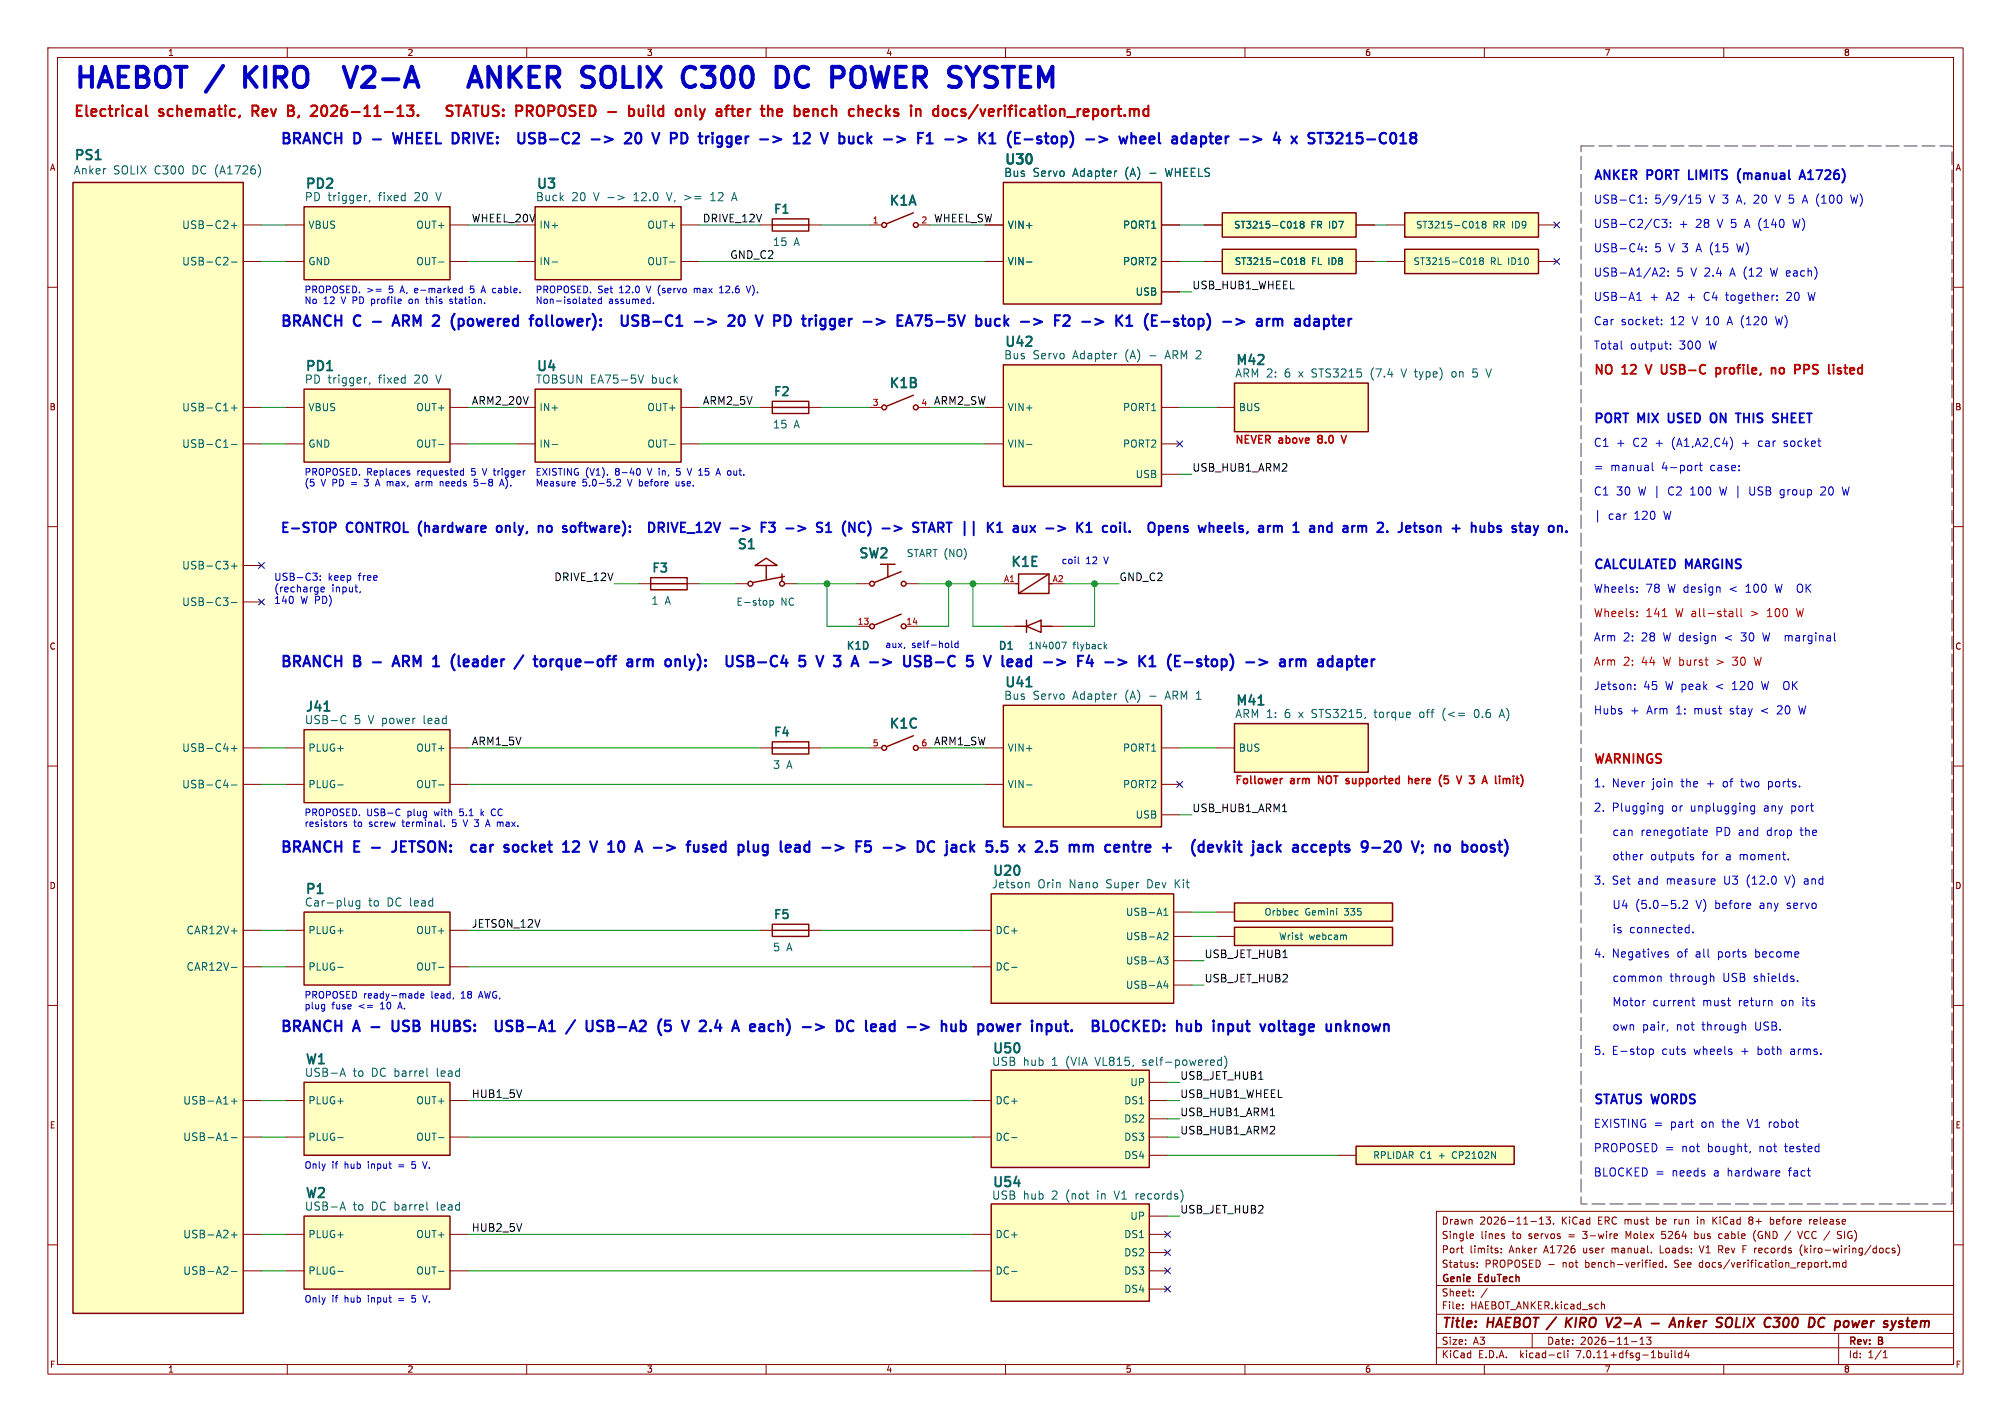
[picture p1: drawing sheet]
<svg xmlns="http://www.w3.org/2000/svg" width="420mm" height="297mm" viewBox="0 0 420 297" stroke-linecap="round" stroke-linejoin="round" font-family="sans-serif">
<defs><g id="words">
<g font-size="5.8" fill="#0000c2">
<text x="15.2" y="19.6">HAEBOT /</text>
<text x="53" y="19.6">KIRO</text>
<text x="77.6" y="19.6">V2-A</text>
<text x="108.6" y="19.6">ANKER</text>
<text x="133.7" y="19.6">SOLIX</text>
<text x="156.4" y="19.6">C300</text>
<text x="177.4" y="19.6">DC</text>
<text x="190.7" y="19.6">POWER</text>
<text x="217" y="19.6">SYSTEM</text>
</g>
<g font-size="3.1" fill="#be0000">
<text x="15.2" y="25">Electrical</text>
<text x="33.4" y="25">schematic,</text>
<text x="53.7" y="25">Rev</text>
<text x="62" y="25">B,</text>
<text x="67.8" y="25">2026-11-13.</text>
<text x="98.7" y="25">STATUS: PROPOSED</text>
<text x="134.1" y="25">-</text>
<text x="139.4" y="25">build</text>
<text x="150.1" y="25">only</text>
<text x="159.5" y="25">after</text>
<text x="169.8" y="25">the</text>
<text x="177.5" y="25">bench</text>
<text x="189.8" y="25">checks</text>
<text x="203.5" y="25">in</text>
<text x="209.1" y="25">docs/verification_report.md</text>
</g>
<g font-size="3.1" fill="#0000c2">
<text x="58.4" y="30.7">BRANCH</text>
<text x="74.1" y="30.7">D</text>
<text x="84.1" y="30.7">WHEEL DRIVE:</text>
<text x="112.7" y="30.7">USB-C2</text>
<text x="128.9" y="30.7">-&gt;</text>
<text x="136.9" y="30.7">20</text>
<text x="143.7" y="30.7">V</text>
<text x="148.1" y="30.7">PD</text>
<text x="155.1" y="30.7">trigger</text>
<text x="168.5" y="30.7">-&gt;</text>
<text x="176.5" y="30.7">12</text>
<text x="183.3" y="30.7">V</text>
<text x="187.7" y="30.7">buck</text>
<text x="205.9" y="30.7">F1</text>
<text x="212.4" y="30.7">-&gt;</text>
<text x="220.4" y="30.7">K1</text>
<text x="227.3" y="30.7">(E-stop)</text>
<text x="244.5" y="30.7">-&gt;</text>
<text x="252.5" y="30.7">wheel</text>
<text x="264.3" y="30.7">adapter</text>
<text x="279.3" y="30.7">-&gt;</text>
<text x="287.3" y="30.7">4</text>
<text x="292" y="30.7">x</text>
<text x="58.4" y="68.8">BRANCH</text>
<text x="74.1" y="68.8">C</text>
<text x="84.1" y="68.8">ARM</text>
<text x="93.3" y="68.8">2</text>
<text x="97.9" y="68.8">(powered</text>
<text x="115.3" y="68.8">follower):</text>
<text x="136.1" y="68.8">USB-C1</text>
<text x="152.2" y="68.8">-&gt;</text>
<text x="160.2" y="68.8">20</text>
<text x="167" y="68.8">V</text>
<text x="171.4" y="68.8">PD</text>
<text x="178.4" y="68.8">trigger</text>
<text x="191.8" y="68.8">-&gt;</text>
<text x="199.8" y="68.8">EA75-5V</text>
<text x="217.2" y="68.8">buck</text>
<text x="227.4" y="68.8">-&gt;</text>
<text x="235.4" y="68.8">F2</text>
<text x="241.9" y="68.8">-&gt;</text>
<text x="249.9" y="68.8">K1</text>
<text x="256.8" y="68.8">(E-stop)</text>
<text x="274" y="68.8">-&gt;</text>
<text x="282" y="68.8">arm</text>
<text x="58.4" y="139.9">BRANCH</text>
<text x="74.1" y="139.9">B</text>
<text x="84.1" y="139.9">ARM</text>
<text x="93.3" y="139.9">1</text>
<text x="97.9" y="139.9">(leader</text>
<text x="112.2" y="139.9">/</text>
<text x="117.1" y="139.9">torque-off</text>
<text x="137.3" y="139.9">arm</text>
<text x="146.2" y="139.9">only):</text>
<text x="160.6" y="139.9">USB-C4</text>
<text x="176.8" y="139.9">5</text>
<text x="181.4" y="139.9">V</text>
<text x="190.5" y="139.9">A</text>
<text x="195" y="139.9">-&gt;</text>
<text x="203" y="139.9">USB-C</text>
<text x="221.7" y="139.9">V</text>
<text x="226.1" y="139.9">lead</text>
<text x="243.7" y="139.9">F4</text>
<text x="250.3" y="139.9">-&gt;</text>
<text x="258.3" y="139.9">K1</text>
<text x="265.1" y="139.9">(E-stop)</text>
<text x="282.3" y="139.9">-&gt;</text>
<text x="58.4" y="178.7">BRANCH</text>
<text x="74.1" y="178.7">E</text>
<text x="83.9" y="178.7">JETSON:</text>
<text x="102.1" y="178.7">car</text>
<text x="109.9" y="178.7">socket</text>
<text x="123" y="178.7">12</text>
<text x="129.8" y="178.7">V</text>
<text x="134.2" y="178.7">10</text>
<text x="141" y="178.7">A</text>
<text x="145.4" y="178.7">-&gt;</text>
<text x="153.4" y="178.7">fused</text>
<text x="164.9" y="178.7">plug</text>
<text x="174.6" y="178.7">lead</text>
<text x="192.1" y="178.7">F5</text>
<text x="198.7" y="178.7">-&gt;</text>
<text x="206.7" y="178.7">DC</text>
<text x="213.6" y="178.7">jack</text>
<text x="222.9" y="178.7">5.5</text>
<text x="230.7" y="178.7">x</text>
<text x="235" y="178.7">2.5</text>
<text x="242.8" y="178.7">mm</text>
<text x="251.2" y="178.7">centre</text>
<text x="264.1" y="178.7">+</text>
<text x="271.9" y="178.7">(devkit</text>
<text x="285.6" y="178.7">jack</text>
<text x="294.8" y="178.7">accepts</text>
<text x="310.1" y="178.7">9-20</text>
<text x="58.4" y="216.1">BRANCH</text>
<text x="74.1" y="216.1">A</text>
<text x="78.5" y="216.1">-</text>
<text x="83.8" y="216.1">USB</text>
<text x="92.9" y="216.1">HUBS:</text>
<text x="108" y="216.1">USB-A1</text>
<text x="123.9" y="216.1">/</text>
<text x="128.7" y="216.1">USB-A2</text>
<text x="144.6" y="216.1">(5</text>
<text x="150.7" y="216.1">V</text>
<text x="155.2" y="216.1">2.4</text>
<text x="163" y="216.1">A</text>
<text x="167.4" y="216.1">each)</text>
<text x="179.2" y="216.1">-&gt;</text>
<text x="187.2" y="216.1">DC</text>
<text x="194.1" y="216.1">lead</text>
<text x="203.7" y="216.1">-&gt;</text>
<text x="211.7" y="216.1">hub</text>
<text x="220.2" y="216.1">power</text>
<text x="232.3" y="216.1">input.</text>
<text x="246.8" y="216.1">BLOCKED:</text>
<text x="265.2" y="216.1">hub</text>
<text x="273.8" y="216.1">input</text>
<text x="284.6" y="216.1">voltage</text>
</g>
<g font-size="2.8" fill="#006464">
<text x="15.2" y="34">PS1</text>
<text x="209.5" y="34.9">U30</text>
<text x="63.5" y="40">PD2</text>
<text x="111.8" y="40">U3</text>
<text x="185.4" y="43.5">K1A</text>
<text x="209.5" y="73">U42</text>
<text x="257.8" y="76.8">M42</text>
<text x="63.5" y="78.1">PD1</text>
<text x="111.8" y="78.1">U4</text>
<text x="185.4" y="81.6">K1B</text>
<text x="153.7" y="115.3">S1</text>
<text x="179.1" y="117.2">SW2</text>
<text x="210.8" y="118.9">K1E</text>
<text x="63.5" y="149.2">J41</text>
<text x="209.5" y="144.1">U41</text>
<text x="257.8" y="147.9">M41</text>
<text x="185.4" y="152.7">K1C</text>
<text x="207" y="183.5">U20</text>
<text x="63.5" y="187.3">P1</text>
<text x="207" y="220.5">U50</text>
<text x="63.5" y="222.8">W1</text>
<text x="63.5" y="250.8">W2</text>
<text x="207" y="248.5">U54</text>
</g>
<g font-size="2.8" fill="#0000c2">
<text x="58.4" y="111.8">E-STOP</text>
<text x="72.6" y="111.8">CONTROL</text>
<text x="88.3" y="111.8">(hardware</text>
<text x="105.5" y="111.8">only,</text>
<text x="115" y="111.8">no</text>
<text x="120.9" y="111.8">software):</text>
<text x="140.4" y="111.8">DRIVE_12V</text>
<text x="158.2" y="111.8">-&gt;</text>
<text x="165.5" y="111.8">F3</text>
<text x="171.5" y="111.8">-&gt;</text>
<text x="178.7" y="111.8">S1</text>
<text x="184.9" y="111.8">(NC)</text>
<text x="194" y="111.8">-&gt;</text>
<text x="201.2" y="111.8">START ||</text>
<text x="224.6" y="111.8">aux</text>
<text x="232.2" y="111.8">-&gt;</text>
<text x="239.4" y="111.8">K1</text>
<text x="245.7" y="111.8">coil.</text>
<text x="256.8" y="111.8">Opens</text>
<text x="268.2" y="111.8">wheels,</text>
<text x="281.4" y="111.8">arm</text>
<text x="289.5" y="111.8">1</text>
<text x="293.7" y="111.8">and</text>
<text x="301.4" y="111.8">arm</text>
<text x="309.5" y="111.8">2.</text>
<text x="314.7" y="111.8">Jetson</text>
<text x="326.6" y="111.8">+</text>
</g>
<g font-size="2.8" fill="#840000">
<text x="301" y="277.9">Title:</text>
<text x="310.6" y="277.9">HAEBOT /</text>
<text x="328.6" y="277.9">KIRO</text>
<text x="338" y="277.9">V2-A</text>
<text x="348.1" y="277.9">-</text>
<text x="352.9" y="277.9">Anker</text>
<text x="363.3" y="277.9">SOLIX</text>
<text x="374.1" y="277.9">C300</text>
<text x="384.2" y="277.9">DC</text>
<text x="390.5" y="277.9">power</text>
<text x="401.5" y="277.9">system</text>
</g>
<g font-size="2.6" fill="#0000c2">
<text x="332.7" y="38.1">ANKER</text>
<text x="344.1" y="38.1">PORT</text>
<text x="353.5" y="38.1">LIMITS</text>
<text x="364.5" y="38.1">(manual</text>
<text x="378.4" y="38.1">A1726)</text>
<text x="332.7" y="88.9">PORT</text>
<text x="342.2" y="88.9">MIX</text>
<text x="349.3" y="88.9">USED</text>
<text x="358.9" y="88.9">ON</text>
<text x="365.1" y="88.9">THIS</text>
<text x="373.5" y="88.9">SHEET</text>
<text x="332.7" y="119.4">CALCULATED MARGINS</text>
<text x="332.7" y="231.1">STATUS WORDS</text>
</g>
<g font-size="2.6" fill="#be0000">
<text x="332.7" y="78.7">NO</text>
<text x="338.9" y="78.7">12</text>
<text x="344.8" y="78.7">V</text>
<text x="348.6" y="78.7">USB-C</text>
<text x="360.8" y="78.7">profile,</text>
<text x="373.1" y="78.7">no</text>
<text x="378.7" y="78.7">PPS</text>
<text x="386.6" y="78.7">listed</text>
<text x="332.7" y="160">WARNINGS</text>
</g>
<g font-size="2.5" fill="#006464">
<text x="161.3" y="45.1">F1</text>
<text x="161.3" y="83.2">F2</text>
<text x="135.9" y="120.1">F3</text>
<text x="161.3" y="154.3">F4</text>
<text x="161.3" y="192.4">F5</text>
</g>
<g font-size="2.4" fill="#006464">
<text x="15.3" y="36.6">Anker</text>
<text x="23.6" y="36.6">SOLIX C300</text>
<text x="40.2" y="36.6">DC (A1726)</text>
<text x="209.6" y="37.1">Bus</text>
<text x="215.7" y="37.1">Servo</text>
<text x="224" y="37.1">Adapter</text>
<text x="235" y="37.1">(A)</text>
<text x="240.1" y="37.1">-</text>
<text x="243.7" y="37.1">WHEELS</text>
<text x="63.6" y="42.2">PD trigger,</text>
<text x="79" y="42.2">fixed</text>
<text x="86.6" y="42.2">20</text>
<text x="91.3" y="42.2">V</text>
<text x="111.9" y="42.2">Buck</text>
<text x="119.3" y="42.2">20</text>
<text x="124" y="42.2">V -&gt;</text>
<text x="132.5" y="42.2">12.0</text>
<text x="139.6" y="42.2">V, &gt;=</text>
<text x="148.9" y="42.2">12</text>
<text x="153.5" y="42.2">A</text>
<text x="209.6" y="75.2">Bus</text>
<text x="215.7" y="75.2">Servo</text>
<text x="224" y="75.2">Adapter</text>
<text x="235" y="75.2">(A)</text>
<text x="240.1" y="75.2">-</text>
<text x="243.7" y="75.2">ARM 2</text>
<text x="63.6" y="80.3">PD trigger,</text>
<text x="79" y="80.3">fixed</text>
<text x="86.6" y="80.3">20</text>
<text x="91.3" y="80.3">V</text>
<text x="111.9" y="80.3">TOBSUN EA75-5V</text>
<text x="136" y="80.3">buck</text>
<text x="257.9" y="79.1">ARM 2:</text>
<text x="268.3" y="79.1">6</text>
<text x="271.3" y="79.1">x STS3215</text>
<text x="286.5" y="79.1">(7.4</text>
<text x="293.1" y="79.1">V type)</text>
<text x="303.8" y="79.1">on</text>
<text x="308.3" y="79.1">5</text>
<text x="311.3" y="79.1">V</text>
<text x="209.6" y="146.4">Bus</text>
<text x="215.7" y="146.4">Servo</text>
<text x="224" y="146.4">Adapter</text>
<text x="235" y="146.4">(A)</text>
<text x="240.1" y="146.4">-</text>
<text x="243.7" y="146.4">ARM 1</text>
<text x="63.6" y="151.4">USB-C</text>
<text x="73.9" y="151.4">5</text>
<text x="76.9" y="151.4">V power</text>
<text x="88.6" y="151.4">lead</text>
<text x="257.9" y="150.2">ARM 1:</text>
<text x="268.3" y="150.2">6</text>
<text x="271.3" y="150.2">x STS3215,</text>
<text x="287.3" y="150.2">torque</text>
<text x="296.8" y="150.2">off</text>
<text x="301.7" y="150.2">(&lt;=</text>
<text x="308.5" y="150.2">0.6</text>
<text x="313.9" y="150.2">A)</text>
<text x="207.1" y="185.7">Jetson</text>
<text x="216.7" y="185.7">Orin</text>
<text x="223.3" y="185.7">Nano</text>
<text x="231.1" y="185.7">Super</text>
<text x="239.7" y="185.7">Dev Kit</text>
<text x="63.6" y="189.5">Car-plug</text>
<text x="76.9" y="189.5">to</text>
<text x="80.8" y="189.5">DC lead</text>
<text x="63.6" y="225.1">USB-A</text>
<text x="73.7" y="225.1">to</text>
<text x="77.6" y="225.1">DC barrel</text>
<text x="91.3" y="225.1">lead</text>
<text x="207.1" y="222.8">USB hub</text>
<text x="219.6" y="222.8">1</text>
<text x="222.7" y="222.8">(VIA</text>
<text x="228.9" y="222.8">VL815,</text>
<text x="207.1" y="250.8">USB hub</text>
<text x="219.6" y="250.8">2</text>
<text x="222.7" y="250.8">(not</text>
<text x="229.3" y="250.8">in</text>
<text x="233" y="250.8">V1 records)</text>
<text x="63.6" y="253">USB-A</text>
<text x="73.7" y="253">to</text>
<text x="77.6" y="253">DC barrel</text>
<text x="91.3" y="253">lead</text>
</g>
<g font-size="2.4" fill="#0000c2">
<text x="332.7" y="42.7">USB-C1:</text>
<text x="332.7" y="47.8">USB-C2/C3:</text>
<text x="345.5" y="42.7">5/9/15</text>
<text x="350.6" y="47.8">+</text>
<text x="354.1" y="47.8">28</text>
<text x="356.9" y="42.7">V 3</text>
<text x="358.8" y="47.8">V 5</text>
<text x="362.8" y="42.7">A, 20</text>
<text x="364.7" y="47.8">A (140</text>
<text x="371.2" y="42.7">V 5</text>
<text x="374.9" y="47.8">W)</text>
<text x="377.1" y="42.7">A (100</text>
<text x="387.3" y="42.7">W)</text>
<text x="332.7" y="52.9">USB-C4:</text>
<text x="345.5" y="52.9">5</text>
<text x="348.5" y="52.9">V 3</text>
<text x="354.4" y="52.9">A (15</text>
<text x="363.1" y="52.9">W)</text>
<text x="332.7" y="58">USB-A1/A2:</text>
<text x="350.1" y="58">5</text>
<text x="353.1" y="58">V 2.4</text>
<text x="361.5" y="58">A (12</text>
<text x="370.1" y="58">W each)</text>
<text x="332.7" y="63.1">USB-A1</text>
<text x="344.4" y="63.1">+</text>
<text x="347.9" y="63.1">A2 +</text>
<text x="356" y="63.1">C4</text>
<text x="360.7" y="63.1">together:</text>
<text x="373.4" y="63.1">20</text>
<text x="378.1" y="63.1">W</text>
<text x="332.7" y="68.1">Car</text>
<text x="338.4" y="68.1">socket:</text>
<text x="348.8" y="68.1">12</text>
<text x="353.5" y="68.1">V 10</text>
<text x="361" y="68.1">A (120</text>
<text x="371.3" y="68.1">W)</text>
<text x="332.7" y="73.2">Total</text>
<text x="340.4" y="73.2">output:</text>
<text x="350.7" y="73.2">300</text>
<text x="357" y="73.2">W</text>
<text x="332.7" y="93.5">C1</text>
<text x="337.5" y="93.5">+</text>
<text x="341" y="93.5">C2</text>
<text x="345.7" y="93.5">+</text>
<text x="349.2" y="93.5">(A1,A2,C4)</text>
<text x="364" y="93.5">+</text>
<text x="367.5" y="93.5">car</text>
<text x="373" y="93.5">socket</text>
<text x="332.7" y="98.6">=</text>
<text x="336.3" y="98.6">manual</text>
<text x="347" y="98.6">4-port</text>
<text x="357.2" y="98.6">case:</text>
<text x="332.7" y="103.7">C1</text>
<text x="337.5" y="103.7">30</text>
<text x="342.1" y="103.7">W |</text>
<text x="348.5" y="103.7">C2</text>
<text x="353.2" y="103.7">100</text>
<text x="359.5" y="103.7">W |</text>
<text x="365.9" y="103.7">USB group</text>
<text x="381" y="103.7">20</text>
<text x="385.7" y="103.7">W</text>
<text x="335.8" y="108.8">car</text>
<text x="341.2" y="108.8">120</text>
<text x="347.5" y="108.8">W</text>
<text x="332.7" y="124">Wheels:</text>
<text x="343.6" y="124">78</text>
<text x="348.3" y="124">W design</text>
<text x="361.3" y="124">&lt;</text>
<text x="364.8" y="124">100</text>
<text x="371.1" y="124">W</text>
<text x="375.9" y="124">OK</text>
<text x="332.7" y="134.2">Arm</text>
<text x="338.9" y="134.2">2:</text>
<text x="342.8" y="134.2">28</text>
<text x="347.4" y="134.2">W design</text>
<text x="360.4" y="134.2">&lt;</text>
<text x="364" y="134.2">30</text>
<text x="368.6" y="134.2">W</text>
<text x="373.4" y="134.2">marginal</text>
<text x="332.7" y="144.3">Jetson:</text>
<text x="332.7" y="149.4">Hubs</text>
<text x="340.4" y="149.4">+</text>
<text x="343.1" y="144.3">45</text>
<text x="343.9" y="149.4">Arm</text>
<text x="347.8" y="144.3">W peak</text>
<text x="350.1" y="149.4">1:</text>
<text x="353.9" y="149.4">must</text>
<text x="358.5" y="144.3">&lt;</text>
<text x="361.5" y="149.4">stay</text>
<text x="362" y="144.3">120</text>
<text x="368.1" y="149.4">&lt;</text>
<text x="368.3" y="144.3">W</text>
<text x="371.6" y="149.4">20</text>
<text x="373" y="144.3">OK</text>
<text x="376.3" y="149.4">W</text>
<text x="332.7" y="164.7">1.</text>
<text x="336.6" y="164.7">Never</text>
<text x="345" y="164.7">join</text>
<text x="351.1" y="164.7">the</text>
<text x="356.5" y="164.7">+</text>
<text x="360" y="164.7">of</text>
<text x="364" y="164.7">two</text>
<text x="369.7" y="164.7">ports.</text>
<text x="332.7" y="169.7">2.</text>
<text x="336.6" y="169.7">Plugging</text>
<text x="349.1" y="169.7">or</text>
<text x="353.1" y="169.7">unplugging</text>
<text x="368.5" y="169.7">any</text>
<text x="374.3" y="169.7">port</text>
<text x="337" y="174.8">can</text>
<text x="337" y="179.9">other</text>
<text x="342.9" y="174.8">renegotiate</text>
<text x="344.9" y="179.9">outputs</text>
<text x="355.8" y="179.9">for</text>
<text x="358.7" y="174.8">PD and</text>
<text x="360.8" y="179.9">a moment.</text>
<text x="369.5" y="174.8">drop</text>
<text x="376.6" y="174.8">the</text>
<text x="332.7" y="185">3.</text>
<text x="336.6" y="185">Set</text>
<text x="342" y="185">and</text>
<text x="348.1" y="185">measure</text>
<text x="360.2" y="185">U3</text>
<text x="365" y="185">(12.0</text>
<text x="373.2" y="185">V) and</text>
<text x="337" y="190.1">U4</text>
<text x="341.8" y="190.1">(5.0-5.2</text>
<text x="354.5" y="190.1">V) before</text>
<text x="368" y="190.1">any</text>
<text x="373.7" y="190.1">servo</text>
<text x="337" y="195.1">is</text>
<text x="340.6" y="195.1">connected.</text>
<text x="332.7" y="200.2">4.</text>
<text x="336.6" y="200.2">Negatives</text>
<text x="350.2" y="200.2">of</text>
<text x="354.1" y="200.2">all</text>
<text x="358.9" y="200.2">ports</text>
<text x="366.8" y="200.2">become</text>
<text x="337" y="205.3">common</text>
<text x="349" y="205.3">through</text>
<text x="360.1" y="205.3">USB shields.</text>
<text x="337" y="210.4">Motor</text>
<text x="337" y="215.5">own</text>
<text x="343.2" y="215.5">pair,</text>
<text x="345.4" y="210.4">current</text>
<text x="350.4" y="215.5">not</text>
<text x="355.9" y="215.5">through</text>
<text x="355.9" y="210.4">must</text>
<text x="363.5" y="210.4">return</text>
<text x="367" y="215.5">USB.</text>
<text x="372.5" y="210.4">on</text>
<text x="377" y="210.4">its</text>
<text x="332.7" y="220.5">5.</text>
<text x="336.6" y="220.5">E-stop</text>
<text x="347.1" y="220.5">cuts</text>
<text x="353.8" y="220.5">wheels</text>
<text x="363.7" y="220.5">+</text>
<text x="367.2" y="220.5">both</text>
<text x="374.2" y="220.5">arms.</text>
<text x="332.7" y="235.8">EXISTING =</text>
<text x="348.8" y="235.8">part</text>
<text x="355.4" y="235.8">on</text>
<text x="359.8" y="235.8">the</text>
<text x="365.2" y="235.8">V1 robot</text>
<text x="332.7" y="240.9">PROPOSED =</text>
<text x="332.7" y="245.9">BLOCKED =</text>
<text x="349.2" y="245.9">needs</text>
<text x="351.2" y="240.9">not</text>
<text x="356.6" y="240.9">bought,</text>
<text x="357.9" y="245.9">a hardware</text>
<text x="367.5" y="240.9">not</text>
<text x="373" y="240.9">tested</text>
<text x="373.8" y="245.9">fact</text>
</g>
<g font-size="2.4" fill="#be0000">
<text x="332.7" y="129.1">Wheels:</text>
<text x="343.6" y="129.1">141</text>
<text x="349.9" y="129.1">W all-stall</text>
<text x="365.8" y="129.1">&gt;</text>
<text x="369.3" y="129.1">100</text>
<text x="375.5" y="129.1">W</text>
<text x="332.7" y="139.3">Arm</text>
<text x="338.9" y="139.3">2:</text>
<text x="342.8" y="139.3">44</text>
<text x="347.4" y="139.3">W burst</text>
<text x="358.7" y="139.3">&gt;</text>
<text x="362.2" y="139.3">30</text>
<text x="366.8" y="139.3">W</text>
</g>
<text font-size="2.4" fill="#0f0f0f" x="238.9" y="222.8">self-powered)</text>
<g font-size="2.2" fill="#0f0f0f">
<text x="98.4" y="46.6">WHEEL_20V</text>
<text x="146.7" y="46.6">DRIVE_12V</text>
<text x="194.9" y="46.6">WHEEL_SW</text>
<text x="152.4" y="54.2">GND_C2</text>
<text x="248.9" y="60.5">USB_HUB1_WHEEL</text>
<text x="98.4" y="84.7">ARM2_20V</text>
<text x="146.7" y="84.7">ARM2_5V</text>
<text x="194.9" y="84.7">ARM2_SW</text>
<text x="248.9" y="98.6">USB_HUB1_ARM2</text>
<text x="115.7" y="121.5">DRIVE_12V</text>
<text x="233.7" y="121.5">GND_C2</text>
<text x="98.4" y="155.8">ARM1_5V</text>
<text x="194.9" y="155.8">ARM1_SW</text>
<text x="248.9" y="169.7">USB_HUB1_ARM1</text>
<text x="98.4" y="193.9">JETSON_12V</text>
<text x="251.5" y="200.2">USB_JET_HUB1</text>
<text x="251.5" y="205.3">USB_JET_HUB2</text>
<text x="246.4" y="225.6">USB_JET_HUB1</text>
<text x="98.4" y="229.4">HUB1_5V</text>
<text x="246.4" y="229.4">USB_HUB1_WHEEL</text>
<text x="246.4" y="233.2">USB_HUB1_ARM1</text>
<text x="246.4" y="237.1">USB_HUB1_ARM2</text>
<text x="98.4" y="257.4">HUB2_5V</text>
<text x="246.4" y="253.6">USB_JET_HUB2</text>
</g>
<g font-size="2.2" fill="#006464">
<text x="38" y="48">USB-C2+</text>
<text x="161.4" y="51.6">15</text>
<text x="165.8" y="51.6">A</text>
<text x="38" y="55.6">USB-C2-</text>
<text x="38" y="86.1">USB-C1+</text>
<text x="161.4" y="89.7">15</text>
<text x="165.8" y="89.7">A</text>
<text x="38" y="93.7">USB-C1-</text>
<text x="38" y="119.1">USB-C3+</text>
<text x="38" y="126.8">USB-C3-</text>
<text x="136" y="126.5">1</text>
<text x="138.8" y="126.5">A</text>
<text x="176.5" y="136.2">K1D</text>
<text x="208.3" y="136.2">D1</text>
<text x="38" y="157.2">USB-C4+</text>
<text x="161.4" y="160.8">3</text>
<text x="164.2" y="160.8">A</text>
<text x="38" y="164.9">USB-C4-</text>
<text x="38.9" y="195.3">CAR12V+</text>
<text x="38.9" y="203">CAR12V-</text>
<text x="161.4" y="198.9">5</text>
<text x="164.2" y="198.9">A</text>
<text x="38.2" y="230.9">USB-A1+</text>
<text x="38.2" y="238.5">USB-A1-</text>
<text x="38.2" y="258.8">USB-A2+</text>
<text x="38.2" y="266.5">USB-A2-</text>
</g>
<g font-size="2.2" fill="#be0000">
<text x="257.8" y="93.1">NEVER</text>
<text x="267.2" y="93.1">above</text>
<text x="276" y="93.1">8.0</text>
<text x="257.8" y="164.2">Follower</text>
<text x="269.6" y="164.2">arm</text>
<text x="276.1" y="164.2">NOT</text>
<text x="282.5" y="164.2">supported</text>
<text x="296.2" y="164.2">here</text>
<text x="303.2" y="164.2">(5</text>
<text x="307.7" y="164.2">V</text>
<text x="310.9" y="164.2">3</text>
<text x="314.3" y="164.2">A</text>
<text x="317.5" y="164.2">limit)</text>
</g>
<g font-size="2.1" fill="#006464">
<text x="64.3" y="48">VBUS</text>
<text x="86.9" y="48">OUT+</text>
<text x="112.6" y="48">IN+</text>
<text x="135.1" y="48">OUT+</text>
<text x="210.4" y="48">VIN+</text>
<text x="234.5" y="48">PORT1</text>
<text x="64.3" y="55.6">GND</text>
<text x="86.9" y="55.6">OUT-</text>
<text x="112.6" y="55.6">IN-</text>
<text x="135.1" y="55.6">OUT-</text>
<text x="210.4" y="55.6">VIN-</text>
<text x="234.5" y="55.6">PORT2</text>
<text x="237.1" y="61.9">USB</text>
<text x="64.3" y="86.1">VBUS</text>
<text x="86.9" y="86.1">OUT+</text>
<text x="112.6" y="86.1">IN+</text>
<text x="135.1" y="86.1">OUT+</text>
<text x="210.4" y="86.1">VIN+</text>
<text x="234.5" y="86.1">PORT1</text>
<text x="258.6" y="86.1">BUS</text>
<text x="64.3" y="93.7">GND</text>
<text x="86.9" y="93.7">OUT-</text>
<text x="112.6" y="93.7">IN-</text>
<text x="135.1" y="93.7">OUT-</text>
<text x="210.4" y="93.7">VIN-</text>
<text x="234.5" y="93.7">PORT2</text>
<text x="237.1" y="100">USB</text>
<text x="189.3" y="116.5">START (NO)</text>
<text x="153.7" y="126.7">E-stop</text>
<text x="163" y="126.7">NC</text>
<text x="64.3" y="157.2">PLUG+</text>
<text x="86.9" y="157.2">OUT+</text>
<text x="210.4" y="157.2">VIN+</text>
<text x="234.5" y="157.2">PORT1</text>
<text x="258.6" y="157.2">BUS</text>
<text x="64.3" y="164.8">PLUG-</text>
<text x="86.9" y="164.8">OUT-</text>
<text x="210.4" y="164.8">VIN-</text>
<text x="234.5" y="164.8">PORT2</text>
<text x="237.1" y="171.2">USB</text>
<text x="235.1" y="191.5">USB-A1</text>
<text x="64.3" y="195.3">PLUG+</text>
<text x="86.9" y="195.3">OUT+</text>
<text x="207.8" y="195.3">DC+</text>
<text x="235.1" y="196.6">USB-A2</text>
<text x="64.3" y="202.9">PLUG-</text>
<text x="86.9" y="202.9">OUT-</text>
<text x="207.8" y="202.9">DC-</text>
<text x="235.1" y="201.6">USB-A3</text>
<text x="235.1" y="206.7">USB-A4</text>
<text x="236" y="227">UP</text>
<text x="64.3" y="230.8">PLUG+</text>
<text x="86.9" y="230.8">OUT+</text>
<text x="207.8" y="230.8">DC+</text>
<text x="234.7" y="230.8">DS1</text>
<text x="64.3" y="238.5">PLUG-</text>
<text x="86.9" y="238.5">OUT-</text>
<text x="207.8" y="238.5">DC-</text>
<text x="234.7" y="234.7">DS2</text>
<text x="234.7" y="238.5">DS3</text>
<text x="234.7" y="242.3">DS4</text>
<text x="236" y="255">UP</text>
<text x="64.3" y="258.8">PLUG+</text>
<text x="86.9" y="258.8">OUT+</text>
<text x="207.8" y="258.8">DC+</text>
<text x="234.7" y="258.8">DS1</text>
<text x="234.7" y="262.6">DS2</text>
<text x="64.3" y="266.4">PLUG-</text>
<text x="86.9" y="266.4">OUT-</text>
<text x="207.8" y="266.4">DC-</text>
<text x="234.7" y="266.4">DS3</text>
<text x="234.7" y="270.2">DS4</text>
</g>
<g font-size="2.1" fill="#0000c2">
<text x="57.1" y="121.5">USB-C3:</text>
<text x="57.1" y="123.9">(recharge</text>
<text x="68.5" y="121.5">keep</text>
<text x="69.2" y="123.9">input,</text>
<text x="74.9" y="121.5">free</text>
<text x="57.1" y="126.3">140</text>
<text x="62.7" y="126.3">W PD)</text>
</g>
<g font-size="2.1" fill="#840000">
<text x="301" y="256">Drawn</text>
<text x="309" y="256">2026-11-13.</text>
<text x="326.2" y="256">KiCad</text>
<text x="333.9" y="256">ERC must</text>
<text x="346.3" y="256">be</text>
<text x="350.2" y="256">run</text>
<text x="355.2" y="256">in</text>
<text x="358.5" y="256">KiCad</text>
<text x="366.3" y="256">8+</text>
<text x="370.8" y="256">before</text>
<text x="379.2" y="256">release</text>
<text x="301" y="262">Port</text>
<text x="301" y="259">Single</text>
<text x="306.9" y="262">limits:</text>
<text x="309.2" y="259">lines</text>
<text x="315.2" y="262">Anker</text>
<text x="315.9" y="259">to</text>
<text x="319.4" y="259">servos</text>
<text x="322.6" y="262">A1726</text>
<text x="327.8" y="259">=</text>
<text x="330.9" y="262">user</text>
<text x="331" y="259">3-wire</text>
<text x="337" y="262">manual.</text>
<text x="340.1" y="259">Molex</text>
<text x="347.2" y="262">Loads:</text>
<text x="347.7" y="259">5264</text>
<text x="354.7" y="259">bus</text>
<text x="355.7" y="262">V1 Rev</text>
<text x="360" y="259">cable</text>
<text x="365" y="262">F records</text>
<text x="367.3" y="259">(GND</text>
<text x="377.1" y="259">VCC /</text>
<text x="377.2" y="262">(kiro-wiring/docs)</text>
<text x="385.5" y="259">SIG)</text>
<text x="301" y="268.2">Genie</text>
<text x="301" y="265">Status:</text>
<text x="308.9" y="268.2">EduTech</text>
<text x="310.1" y="265">PROPOSED -</text>
<text x="326.5" y="265">not</text>
<text x="331.3" y="265">bench-verified.</text>
<text x="350.1" y="265">See</text>
<text x="355.4" y="265">docs/verification_report.md</text>
<text x="301" y="273.7">File:</text>
<text x="301" y="271">Sheet:</text>
<text x="307.1" y="273.7">HAEBOT_ANKER.kicad_sch</text>
<text x="301" y="281.1">Size:</text>
<text x="307.6" y="281.1">A3</text>
<text x="323" y="281.1">Date:</text>
<text x="330" y="281.1">2026-11-13</text>
<text x="386" y="281.3">Rev:</text>
<text x="392.4" y="281.3">B</text>
<text x="301" y="283.9">KiCad</text>
<text x="308.7" y="283.9">E.D.A.</text>
<text x="317.6" y="283.9">kicad-cli</text>
<text x="329.5" y="283.9">7.0.11+dfsg-1build4</text>
<text x="386" y="283.9">Id:</text>
<text x="390.1" y="283.9">1/1</text>
</g>
<g font-size="1.9" fill="#006464">
<text x="257.7" y="47.9">ST3215-C018</text>
<text x="273.8" y="47.9">FR ID7</text>
<text x="295.7" y="47.9">ST3215-C018</text>
<text x="311.8" y="47.9">RR ID9</text>
<text x="257.8" y="55.5">ST3215-C018</text>
<text x="273.9" y="55.5">FL ID8</text>
<text x="295.1" y="55.5">ST3215-C018</text>
<text x="311.2" y="55.5">RL ID10</text>
<text x="214.7" y="135.8">1N4007</text>
<text x="224" y="135.8">flyback</text>
<text x="264" y="191.4">Orbbec</text>
<text x="272.5" y="191.4">Gemini</text>
<text x="280.8" y="191.4">335</text>
<text x="267" y="196.5">Wrist</text>
<text x="273.3" y="196.5">webcam</text>
<text x="286.7" y="242.2">RPLIDAR</text>
<text x="296.5" y="242.2">C1</text>
<text x="300.5" y="242.2">+</text>
<text x="303.5" y="242.2">CP2102N</text>
</g>
<g font-size="1.9" fill="#0000c2">
<text x="63.5" y="61.6">PROPOSED.</text>
<text x="63.5" y="63.8">No</text>
<text x="67.5" y="63.8">12</text>
<text x="71.4" y="63.8">V PD profile</text>
<text x="76.5" y="61.6">&gt;=</text>
<text x="81.3" y="61.6">5</text>
<text x="83.8" y="61.6">A, e-marked</text>
<text x="85.9" y="63.8">on</text>
<text x="89.7" y="63.8">this</text>
<text x="94.8" y="63.8">station.</text>
<text x="98.7" y="61.6">5</text>
<text x="101.3" y="61.6">A cable.</text>
<text x="111.8" y="61.6">PROPOSED.</text>
<text x="111.8" y="63.8">Non-isolated</text>
<text x="124.8" y="61.6">Set</text>
<text x="127.1" y="63.8">assumed.</text>
<text x="129.4" y="61.6">12.0</text>
<text x="135.3" y="61.6">V (servo</text>
<text x="145.4" y="61.6">max</text>
<text x="151" y="61.6">12.6</text>
<text x="156.9" y="61.6">V).</text>
<text x="63.5" y="99.7">PROPOSED.</text>
<text x="63.5" y="101.9">(5</text>
<text x="67" y="101.9">V PD =</text>
<text x="76.5" y="101.9">3</text>
<text x="76.5" y="99.7">Replaces</text>
<text x="79.1" y="101.9">A max,</text>
<text x="87.2" y="99.7">requested</text>
<text x="87.7" y="101.9">arm</text>
<text x="92.9" y="101.9">needs</text>
<text x="98.6" y="99.7">5</text>
<text x="100.2" y="101.9">5-8</text>
<text x="101.2" y="99.7">V trigger</text>
<text x="105.9" y="101.9">A).</text>
<text x="111.8" y="99.7">EXISTING (V1).</text>
<text x="111.8" y="101.9">Measure</text>
<text x="121.5" y="101.9">5.0-5.2</text>
<text x="128.5" y="99.7">8-40</text>
<text x="131.2" y="101.9">V before</text>
<text x="135.5" y="99.7">V in,</text>
<text x="141.5" y="101.9">use.</text>
<text x="141.8" y="99.7">5</text>
<text x="144.4" y="99.7">V 15</text>
<text x="150.7" y="99.7">A out.</text>
<text x="221.6" y="118">coil</text>
<text x="226.7" y="118">12</text>
<text x="230.6" y="118">V</text>
<text x="184.8" y="135.6">aux,</text>
<text x="190.4" y="135.6">self-hold</text>
<text x="63.5" y="170.8">PROPOSED.</text>
<text x="63.5" y="173">resistors</text>
<text x="73.8" y="173">to</text>
<text x="76.5" y="170.8">USB-C</text>
<text x="77.1" y="173">screw</text>
<text x="84.2" y="173">terminal.</text>
<text x="85.1" y="170.8">plug</text>
<text x="90.9" y="170.8">with</text>
<text x="94.8" y="173">5</text>
<text x="96.3" y="170.8">5.1</text>
<text x="97.4" y="173">V 3</text>
<text x="100.9" y="170.8">k</text>
<text x="102.4" y="173">A max.</text>
<text x="103.3" y="170.8">CC</text>
<text x="63.5" y="208.9">PROPOSED ready-made</text>
<text x="90.1" y="208.9">lead,</text>
<text x="96.5" y="208.9">18</text>
<text x="100.4" y="208.9">AWG,</text>
<text x="63.5" y="211.1">plug</text>
<text x="69.3" y="211.1">fuse</text>
<text x="74.9" y="211.1">&lt;=</text>
<text x="79.6" y="211.1">10</text>
<text x="83.5" y="211.1">A.</text>
<text x="63.5" y="244.4">Only</text>
<text x="69.3" y="244.4">if</text>
<text x="72" y="244.4">hub</text>
<text x="77" y="244.4">input</text>
<text x="83.5" y="244.4">=</text>
<text x="86.5" y="244.4">5</text>
<text x="89.1" y="244.4">V.</text>
<text x="63.5" y="272.4">Only</text>
<text x="69.3" y="272.4">if</text>
<text x="72" y="272.4">hub</text>
<text x="77" y="272.4">input</text>
<text x="83.5" y="272.4">=</text>
<text x="86.5" y="272.4">5</text>
<text x="89.1" y="272.4">V.</text>
</g>
<g font-size="1.8" fill="#840000">
<text x="35" y="11.9">1</text>
<text x="85" y="11.9">2</text>
<text x="135" y="11.9">3</text>
<text x="185" y="11.9">4</text>
<text x="235" y="11.9">5</text>
<text x="285" y="11.9">6</text>
<text x="335" y="11.9">7</text>
<text x="385" y="11.9">8</text>
<text x="10.3" y="35.9">A</text>
<text x="408.3" y="35.9">A</text>
<text x="10.3" y="85.9">B</text>
<text x="408.2" y="85.9">B</text>
<text x="10.3" y="135.9">C</text>
<text x="408.2" y="135.9">C</text>
<text x="10.3" y="185.9">D</text>
<text x="408.2" y="185.9">D</text>
<text x="10.3" y="235.9">E</text>
<text x="408.3" y="235.9">E</text>
<text x="10.3" y="285.9">F</text>
<text x="35" y="286.9">1</text>
<text x="85" y="286.9">2</text>
<text x="135" y="286.9">3</text>
<text x="185" y="286.9">4</text>
<text x="235" y="286.9">5</text>
<text x="285" y="286.9">6</text>
<text x="335" y="286.9">7</text>
<text x="385" y="286.9">8</text>
<text x="408.3" y="285.9">F</text>
</g>
<g font-size="1.8" fill="#a90000">
<text x="182.2" y="46.7">1</text>
<text x="192.3" y="46.7">2</text>
<text x="182.2" y="84.8">3</text>
<text x="192.3" y="84.8">4</text>
<text x="209.6" y="121.7">A1</text>
<text x="219.7" y="121.7">A2</text>
<text x="179" y="130.6">13</text>
<text x="189.2" y="130.6">14</text>
<text x="182.2" y="156">5</text>
<text x="192.3" y="156">6</text>
</g>
</g></defs>
<g fill="none" stroke="#840000" stroke-width=".21">
<path d="M10 10h400v277h-400zM12 12h396v273h-396zM60 10v2M110 10v2M160 10v2M210 10v2M260 10v2M310 10v2M360 10v2M10 60h2M50.8 47h3.8M50.8 54.6h3.8"/>
<path d="M59.7 47h3.8M59.7 54.6h3.8M94 47h3.8M94 54.6h3.8M107.9 47h3.9M107.9 54.6h3.9M142.2 47h3.8M142.2 54.6h3.8M158.7 47h2.6M168.9 47h2.5M181.6 47h2.5M191.8 47h2.5"/>
<path d="M205.7 47h3.8M205.7 54.6h3.8M242.6 47h3.8M242.6 54.6h3.8M251.5 47h3.8M251.5 54.6h3.8M283.2 47h3.8M283.2 54.6h3.8M289.6 47h3.8M289.6 54.6h3.8M321.3 47h3.8M321.3 54.6h3.8"/>
<path d="M408 60h2M242.6 61h3.8M50.8 85.1h3.8M50.8 92.7h3.8M59.7 85.1h3.8M59.7 92.7h3.8M94 85.1h3.8M94 92.7h3.8M107.9 85.1h3.9M107.9 92.7h3.9M142.2 85.1h3.8M142.2 92.7h3.8"/>
<path d="M158.7 85.1h2.6M168.9 85.1h2.5M181.6 85.1h2.5M191.8 85.1h2.5M205.7 85.1h3.8M205.7 92.7h3.8M242.6 85.1h3.8M242.6 92.7h3.8M242.6 99.1h3.8M254 85.1h3.8M10 110h2M50.8 118.1h3.8"/>
<path d="M408 110h2M50.8 125.7h3.8M133.3 121.9h2.6M143.5 121.9h2.5M153.7 121.9h2.5M163.8 121.9h2.6M179.1 121.9h2.5M179.1 130.8h2.5M189.2 121.9h2.6M189.2 130.8h2.6M209.5 121.9h2.6M209.5 130.8h2.6"/>
<path d="M219.7 130.8h2.5M10 160h2M50.8 156.2h3.8M59.7 156.2h3.8M94 156.2h3.8M158.7 156.2h2.6M168.9 156.2h2.5M181.6 156.2h2.5M191.8 156.2h2.5M205.7 156.2h3.8M242.6 156.2h3.8M254 156.2h3.8"/>
<path d="M408 160h2M50.8 163.8h3.8M59.7 163.8h3.8M94 163.8h3.8M205.7 163.8h3.8M242.6 163.8h3.8M242.6 170.2h3.8M50.8 194.3h3.8M59.7 194.3h3.8M94 194.3h3.8M158.7 194.3h2.6M168.9 194.3h2.5"/>
<path d="M203.2 194.3h3.8M245.1 195.6h3.8M245.1 190.5h3.8M254 195.6h3.8M254 190.5h3.8M10 210h2M50.8 201.9h3.8M59.7 201.9h3.8M94 201.9h3.8M203.2 201.9h3.8M245.1 200.7h3.8M245.1 205.7h3.8"/>
<path d="M408 210h2M50.8 229.9h3.8M50.8 237.5h3.8M59.7 229.9h3.8M59.7 237.5h3.8M94 229.9h3.8M94 237.5h3.8M203.2 229.9h3.8M203.2 237.5h3.8M240 229.9h3.8M240 237.5h3.8M240 226.1h3.8"/>
<path d="M240 233.7h3.8M10 260h2M50.8 257.8h3.8M59.7 257.8h3.8M94 257.8h3.8M203.2 257.8h3.8M240 241.3h3.8M240 257.8h3.8M240 254h3.8M279.4 241.3h3.8M300 253h108v32h-108zM307.2 257.7l.5 .1v.2l-.7 .2"/>
<path d="M307.7 258.6l-.5 .1M314.2 258.3v.3M319.7 255.1h1.2M321.5 255.7h.9M321.5 254.6l.4-.4v1.5M322.9 254.2h.9l-.5 .6 .4 .1v.6l-.2 .2-.6-.2M324.4 255.5v.2M337.3 257.7l.4 .1 .1 .2-.7 .2M337.7 258.6l-.4 .1M347 258.5l.1 .1M347.1 257.2v.6M353.9 258.6l.5 .1"/>
<path d="M353.9 257.2v1.5M354.4 257.7l-.5 .1M354.5 254.2v.1M354.5 254.7v1M357.7 254.2v1.5M357.9 254.8l.7 .9M358.6 254.2l-.9 .8M359.5 257.7l-.4 .1-.2 .2 .1 .5 .5 .2M365.5 254.8l-.2 .2-.1 .4 .2 .2 .4 .1M365.5 254.8h.3M365.8 254.2l-.4 .1-.2 .2 .3 .3M366.7 257a1.72 1.72 0 0 0 0 2.3"/>
<path d="M369.7 254.8h.6M369.7 255.6h.6M369.7 254.2v1.5M374 257.1l-1.3 1.9M375.4 257.2l.5 1.5 .5-1.5M376.4 260a1.72 1.72 0 0 0 0 2.3M377.9 254.7v1M378.4 254.7l-.5 .3M384 257.9l.4 .1 .2 .4-.3 .3h-.4M384 257.2l.6 .1M396.3 260a1.72 1.72 0 0 1 0 2.3M408 260h2"/>
<path d="M50.8 265.4h3.8M59.7 265.4h3.8M94 265.4h3.8M203.2 265.4h3.8M240 265.4h3.8M240 261.6h3.8M240 269.2h3.8M300 278.5h108M300 274.5h108M300 268.5h108M305 260.7h.6M305.4 261.7h.2"/>
<path d="M305.5 273.2v.2M305.5 272.5v.1M307.7 270.5v.2M307.7 269.8v.1M308.5 264.5v.2M308.5 263.8v.1M310.6 269.1l-1.3 1.9M312.8 261.3v.3M313.5 261.5v.2M313.5 260.8v.1M320 278.5v3M334.4 272.5l.3-.1 .3 .1 .1 .9"/>
<path d="M342.5 279.7l.4-.4v1.5M343.9 279.3h.9l-.5 .6 .4 .1v.6l-.2 .2-.6-.2M345.4 263.7l.5 .1v.2l-.7 .2M345.9 264.6l-.5 .1M347.2 263.8l-.4-.1-.3 .3 .2 .6h.5M347.2 263.2v1.5M347.9 264.5v.2M354.9 260.2l.5 1.5M364 260.9h.5M364 260.2h.7M381.1 263.7h.6M381.3 263.2v1.3l.4 .2"/>
<path d="M382.2 264.5v.2M382.9 263.8l.4-.1 .2 .2M382.9 263.7v1M383.5 263.9l.2-.2 .4 .1 .1 .9M383.5 263.9v.8M384 278.5v6.5M385.5 263.8l-.4-.1-.3 .3 .1 .6h.6M385.5 263.2v1.5M394.6 260.8l-.4-.1-.3 .3 .1 .6h.6M395.7 260.8l-.3-.1-.2 .2v.2l.5 .2v.3h-.5M60 285v2M110 285v2"/>
<path d="M160 285v2M210 285v2M260 285v2M300 281.5h108M310 285v2M325.6 282.6l.4 .1M326 283.5l-.4 .1M326.7 282.1v1.3l.2 .2M327.4 282.1v.1M327.4 282.6v1M340.7 280.2h1.2M342.5 280.8h.9"/>
<path d="M349.1 282.1v.1M349.1 282.6v1M349.8 282.1v1.3l.2 .2M351.2 282.7l-.4-.1-.3 .3 .2 .6h.5M351.2 282.1v1.5M352.2 282l-.3 1.1h.9M352.6 282.6v1M360 285v2M393.3 283.6h.9M393.3 282.5l.4-.4v1.5"/>
</g>
<g fill="none" stroke="#840000" stroke-width=".4">
<path d="M327.2 275.2l-.2 2M327.4 276.1l.7 1.1M328.3 275.2l-1.2 1.1M336.8 275.2l-.9 2M337.7 275.2l-.3 .2M338.3 276.1l-1.2 1.1h1.2M345 276.4h1.5M348.6 277.2l.9-2 .4 2M350.7 276.1l.3-.2 .5 .1-.1 1.2M350.7 275.9l-.1 1.3M362.7 275.2l-.2 2h.9M373 275.2l.4 .1 .1 .3"/>
<path d="M373.5 276.4l-.2 .6-.3 .2M383.3 277.1l.1 .1M383.4 275.9l-.2 2M383.6 275.9l-.2 .1M389.3 275.9h.4M389.7 277.1l-.6 .1M389.9 276.3l-1 .2M398.4 275.2l-.2 1.7M399.7 275.9l.6 .1v.3l-1 .2M400.1 277.1l-.2 .1"/>
</g>
<g fill="#ffffc2" stroke="#ffffc2" stroke-width=".21">
<path d="M207 223.5h33v20.3h-33z"/>
<path d="M283.2 239.4h33v3.8h-33z"/>
<path d="M293.4 44.5h27.9v5h-27.9z"/>
<path d="M207 251.5h33v20.3h-33z"/>
<path d="M111.8 43.2h30.4v15.2h-30.4z"/>
<path d="M111.8 81.3h30.4v15.2h-30.4z"/>
<path d="M63.5 43.2h30.5v15.2h-30.5z"/>
<path d="M257.8 193.7h33v3.8h-33z"/>
<path d="M257.8 188.6h33v3.8h-33z"/>
<path d="M63.5 226.1h30.5v15.2h-30.5z"/>
<path d="M63.5 81.3h30.5v15.2h-30.5z"/>
<path d="M293.4 52.1h27.9v5.1h-27.9z"/>
<path d="M255.3 52.1h27.9v5.1h-27.9z"/>
<path d="M257.8 80h27.9v10.2h-27.9z"/>
<path d="M209.5 38.1h33.1v25.4h-33.1z"/>
<path d="M257.8 151.1h27.9v10.2h-27.9z"/>
<path d="M63.5 152.4h30.5v15.2h-30.5z"/>
<path d="M63.5 254h30.5v15.2h-30.5z"/>
<path d="M63.5 190.5h30.5v15.2h-30.5z"/>
<path d="M209.5 147.3h33.1v25.4h-33.1z"/>
<path d="M207 186.7h38.1v22.9h-38.1z"/>
<path d="M255.3 44.5h27.9v5h-27.9z"/>
<path d="M209.5 76.2h33.1v25.4h-33.1z"/>
<path d="M15.2 38.1h35.6v236.2h-35.6z"/>
</g>
<g fill="none" stroke="#840000" stroke-width=".3">
<path d="M15.2 38.1h35.6v236.2h-35.6zM209.5 38.1h33.1v25.4h-33.1zM63.5 43.2h30.5v15.2h-30.5zM111.8 43.2h30.4v15.2h-30.4zM161.3 45.7h7.6v2.6h-7.6zM161.3 47h7.6M190.8 44.5l-5.6 2.2M255.3 52.1h27.9v5.1h-27.9zM255.3 44.5h27.9v5h-27.9zM293.4 44.5h27.9v5h-27.9zM293.4 52.1h27.9v5.1h-27.9zM209.5 76.2h33.1v25.4h-33.1z"/>
<path d="M63.5 81.3h30.5v15.2h-30.5zM111.8 81.3h30.4v15.2h-30.4zM161.3 83.8h7.6v2.6h-7.6zM161.3 85.1h7.6M190.8 82.6l-5.6 2.2M257.8 80h27.9v10.2h-27.9zM157.7 118.1l2.3-1.5 2.3 1.5zM160 118.1v2.8M163.3 119.9v1.5M183.9 117.9h3M185.4 117.9v2.6M188.2 119.4l-5.6 2.3"/>
<path d="M212.7 119.9h6.4v4.1h-6.4zM219.1 119.9l-6.4 4.1M135.9 120.7h7.6v2.5h-7.6zM135.9 121.9h7.6M163.8 120.4l-6.6 1.3M188.2 128.3l-5.6 2.3M212.1 121.9h.6M212.1 130.8h2.3M214.4 130.8l3-1.3v2.6zM214.4 129.5v2.6M217.4 130.8h2.3M219.1 121.9h.6"/>
<path d="M63.5 152.4h30.5v15.2h-30.5zM161.3 154.9h7.6v2.6h-7.6zM161.3 156.2h7.6M190.8 153.7l-5.6 2.3M209.5 147.3h33.1v25.4h-33.1zM257.8 151.1h27.9v10.2h-27.9zM63.5 190.5h30.5v15.2h-30.5zM161.3 193h7.6v2.6h-7.6zM161.3 194.3h7.6M207 186.7h38.1v22.9h-38.1zM257.8 193.7h33v3.8h-33zM257.8 188.6h33v3.8h-33z"/>
<path d="M63.5 226.1h30.5v15.2h-30.5zM207 223.5h33v20.3h-33zM283.2 239.4h33v3.8h-33zM63.5 254h30.5v15.2h-30.5zM207 251.5h33v20.3h-33z"/>
<circle cx="184.7" cy="47" r=".51"/>
<circle cx="191.3" cy="47" r=".51"/>
<circle cx="184.7" cy="85.1" r=".51"/>
<circle cx="191.3" cy="85.1" r=".51"/>
<circle cx="156.7" cy="121.9" r=".51"/>
<circle cx="163.3" cy="121.9" r=".51"/>
<circle cx="182.1" cy="130.8" r=".51"/>
<circle cx="182.1" cy="121.9" r=".51"/>
<circle cx="188.7" cy="130.8" r=".51"/>
<circle cx="188.7" cy="121.9" r=".51"/>
<circle cx="184.7" cy="156.2" r=".51"/>
<circle cx="191.3" cy="156.2" r=".51"/>
</g>
<g fill="none" stroke="#006464" stroke-width=".21">
<path d="M54 34.5a2 2 0 0 1 0 2.4M233.1 35.7h.2M46.6 55.3h1M47.5 53.9v.5M48.3 54.7h1.2M48.3 47.1h1.2M48.9 46.5v1.2M76.6 40.8l-.3 .1M77.2 41.8l-.1 .4M91.6 54.7h1.1M115.3 54.7h1.1M129.1 40.8l1.3 .5-1.3 .5"/>
<path d="M139.8 54.7h1.2M214.4 54.7h1.1M270.2 47.6h.8M270.3 55.2h.8M270.3 46.6l.3-.4v1.4M270.5 54.2l.2-.4v1.4M271.8 46.8l-.3 .3v.3l.3 .2h.4l.1-.2v-.4l-.2-.2M271.8 46.8l-.3-.2 .3-.4 .4 .1 .1 .2-.2 .3M271.8 46.8h.3M271.9 54.4l-.2 .3v.4l.2 .1h.3l.3-.2-.1-.4-.2-.2M271.9 54.4l-.2-.2 .2-.4h.3l.3 .3-.3 .3M271.9 54.4h.3"/>
<path d="M307.7 55.2h.8M307.8 54.2l.3-.4v1.4M308.2 47.6h.8M308.3 46.6l.3-.4v1.4M309.3 54.4l-.3 .3 .1 .4 .2 .1h.4l.1-.2-.1-.4-.2-.2M309.3 54.4l-.3-.2 .3-.4 .4 .1 .1 .2-.3 .3M309.3 54.4h.2M309.8 46.8l-.3 .3 .1 .4 .2 .1h.4l.1-.2v-.4l-.2-.2M309.8 46.8l-.3-.2 .3-.4 .4 .1 .1 .2-.2 .3M309.8 46.8h.3M76.6 78.9l-.3 .1M77.2 79.9l-.1 .4"/>
<path d="M133.3 78.3l.5 1.7 .6-1.7M233.1 73.8h.2M310.3 77.1l.6 1.7M46.7 93.4h.9M48.3 92.8h1.2M48.3 85.2h1.2M48.9 84.6v1.2M91.6 92.8h1.1M115.3 92.8h1.1M139.8 92.8h1.2M214.4 92.8h1.1M48.3 118.2h1.2"/>
<path d="M48.9 117.6v1.2M46.6 124.9h1l-.5 .6M47.5 125.6v.7M48.3 125.9h1.2M160.8 125.4v1.5M160.8 125.5l.4-.1 .3 .3-.1 .6h-.6M221.8 134.1h.9l-.6 1.4M230.8 135l.4 .5M231.2 134.6l-.6 .5M48.3 156.3h1.2M48.9 155.7v1.2M71.5 149.5l.4-.1 .3 .2"/>
<path d="M72.2 151l-.3 .1h-.4M233.1 144.9h.2M313.7 148.2l-.6 1.7M46.7 164h1M48.3 164h1.2M70.5 163.9h1.2M91.6 163.9h1.1M214.4 163.9h1.1M73.6 188.1v1.1M73.6 189.1l-.5 .1M75.1 188.2l-.4-.1-.4 .3v.5l.2 .3h.6M75.1 188.1v1.4l-.3 .3-.4-.1"/>
<path d="M214.7 184.3l.2 .2v.9M243 199.8h.9l-.5 .6 .5 .2v.5l-.3 .2h-.4M243.1 191.2h.8M243.1 190.1l.4-.4v1.5M243.1 194.8h.5l.3 .4-.9 1.1h.9M271 190.2l.1 .1M271.1 191.1h-.1M281.1 195.4l.1 .8M48.3 202.1h1.2M70.5 202h1.2M91.6 202h1.1M211.3 202h1.1"/>
<path d="M243.4 204.9l-.3 1h.9M243.8 205.4v1M48.3 237.6h1.2M48.3 230h1.2M48.9 229.4v1.2M70.5 237.6h1.2M71.2 224.3h.8M71.6 223.1l.5 1.7M89.1 223.1v1.5l.3 .2M91.6 237.6h1.1M211.3 237.6h1.1M255.1 220.8v1.7"/>
<path d="M255.1 221.5l-.5-.1-.3 .3v.5l.1 .2h.7M255.7 220.6a1.95 1.95 0 0 1 0 2.6M48.3 257.9h1.2M48.9 257.3v1.2M71.2 252.3h.8M71.6 251l.5 1.7M89.1 251v1.5l.3 .2M246.8 248.8l.3 .9-.3 1.1M48.3 265.6h1.2M70.5 265.5h1.2M91.6 265.5h1.1M211.3 265.5h1.1"/>
</g>
<path d="M19.9 33.3h1.2M68.3 77.4h1.1M67.7 148.5h1.2M214.3 143.4h1.2M262.8 147.2h1.1M66.3 186.6h1.1M211.8 247.1h1.2" fill="none" stroke="#006464" stroke-width=".4"/>
<path d="M267.8 169.5h1M267.9 200h1M262.9 225.4h.9M265.3 233h.9" fill="none" stroke="#0f0f0f" stroke-width=".21"/>
<g fill="none" stroke="#0000c2" stroke-width=".21">
<path d="M96.5 59.8v1.4M100.9 59.8l-.4 1.4M150.5 60l-.2 .2M155.9 59.8l.4 1.4M342.1 42.4h.9M342.1 52h1M342.9 51.5v1.1M343.8 42.3v.1M343.8 41.4v.1M343.8 51.5v.2M343.8 52.4v.2M345.6 56l.6 1.7"/>
<path d="M346.2 45.8l.3 .2M346.5 47.4l-.3 .1M346.7 56.1l.6-.1 .3 .1 .1 .4-1.1 1.2h1.1M347.1 45.8h1l-.5 .7 .5 .1v.8l-.3 .1h-.5l-.2-.1M348.4 57.5v.2M348.4 56.6v.2M348.9 47.4v.1M348.9 46.5v.1M352.6 42.4h1M352.8 41.1l.3-.4v1.7M355.1 40.7h-.8l-.1 .8 .3-.1 .5 .1 .2 .2-.1 .6-.2 .1-.7-.1M386.5 40.7l.4 1.7"/>
<path d="M78.5 60.4h1.1M78.5 60.8h1.1M83.7 62.5l.1 .3-.7 .1M93.9 63.3l.4 .1M94.1 62.5l-.2 .2 .4 .2M96.5 60.3l-.4-.1-.2 .3 .1 .6h.5M100.6 60.8h.7M122.8 62.5h.5M123.2 63.4h.1M123.7 62.9l.7-.1-.1-.3h-.4l-.2 .2 .1 .6h.5M125.6 62.5h-.4l-.3 .2 .2 .6h.5M125.6 62v1.4"/>
<path d="M136.5 63.3v.1M150.3 61.2h.8M338.7 72.8l.1 .1M341.8 62.8h1M341.8 61.5l.5-.4v1.7M347 67.7v.1M347 66.8v.1M347.7 71.8h.6M348.1 72.9h.2M348.9 72.8v.1M348.9 71.9v.1M371.1 62.6v.2"/>
<path d="M371.1 61.7v.2M85.2 98.3l.3 .1M85.2 98.8l.3 .1 .1 .2-.2 .2h-.3M96.4 98.3l.4 .1M96.8 99.2l-.4 .1M96.8 97.9v1.4M133 98.1l.3-.2a.75 .75 0 0 1 .4 .7 .75 .75 0 0 1-.4 .7l-.3-.3M143.5 97.9l.5 1.4M149.5 99.3l.5-1.4 .5 1.4M149.7 98.9h.6M345.1 96.6v1.5l.2 .2M354.1 97.2v1.1"/>
<path d="M354.5 97.2l-.3 .1-.1 .2M354.9 97.2h.6M355.1 96.6v1.5l.4 .2M361.6 91.6l.2 .8-.2 1.2M65.3 119.7h1l-.5 .6 .4 .1 .1 .5-.3 .3h-.5M87.3 101h-.3l-.2 .2 .1 .2 .4 .1M91.9 100.6v.9M99 101.4l.2 .1 .5-.1M99.1 100.1l-.1 .7 .2-.2 .5 .1M104.3 101.5l.5-1.4 .5 1.4M104.5 101.1h.6M120.1 101.4l-.2 .1"/>
<path d="M120.1 100.6v.3l-.6 .1M128.2 101.4v.1M129.5 100.2v.5l-.8 .8h.9M225.2 116.3v1.2l.2 .2M333.6 106.6v2.4M381.2 102.4l-1 1h1M384.7 101.7l.4 1.7M66.9 121.1v.1M66.9 120.3v.1M67 123.1l.8-.1-.1-.3-.4-.1-.3 .2 .1 .8h.6M75.2 123.6l-.1 .2M198.8 133.9v1.2l.2 .2"/>
<path d="M200.1 133.9v1.4M200.1 134.4l-.4-.1-.3 .3 .2 .6h.5M341.9 123.6v.1M341.9 122.7v.1M383.1 133.6l.3 .3M341.4 143.9v.1M341.4 143v.1M72.3 171.8l-.3-.1-.2 .2 .1 .2 .4 .1v.4h-.5M83.1 169l.4 .1M83.5 170.2l-.4 .2M92.1 172.6h.2M92.8 172.5v.1"/>
<path d="M96.7 171.2l.5 1.4M101.5 172.2h.7M101.9 171.2l-.5 1.4M102.7 169.2l-.1 .4 .1 .6M346.4 169.1l.4 .3h.4M347.2 168.3v1.4l-.3 .3-.4-.1M347.2 168.4l-.4-.1-.4 .3M353.2 179l.4 .1 .1 .3-.2 .2h-.3M353.2 178.5h.4M355.7 174l.9-.2-.1-.3-.5-.1-.3 .2 .1 .8h.7M366.4 168.3v1.4l-.3 .3-.4-.1M366.4 168.4l-.4-.1-.4 .3v.5l.2 .3h.6"/>
<path d="M347.8 199.3l.6 .1 .1 .3-.3 .2-.5-.1M347.8 198.9h.6M350.7 189.6v.2M351.5 188.2l.6-.1 .2 .1 .1 .3-1 1.3h1M353.6 194.7v.1M357.9 183.5l.3 .4-.8 .2M358.1 184.6l-.2 .1M67.8 209.8l-.1 1.3M67.8 210.7h-.1M86.9 207.5l.4 .1M87.3 207.1v1.4M87.3 208.4l-.4 .1"/>
<path d="M87.9 208l.6-.1v-.3l-.4-.1-.2 .2v.7h.6M344.5 219.1v1.7M344.5 219.2l.5-.1 .3 .3v.5l-.2 .3h-.6M346.7 203.9l.2 .2v.9M353.3 208.9h.7M353.6 209.8l.4 .3M357.7 203.9l.2 .2v.9M364.5 214.1l.1 1.1M375.4 204.8v.2M88.3 242.6l.4 1.4M365.5 240.5l-.1 .3M371.5 244.5l.2 .4-.8 .2"/>
<path d="M371.6 245.6h-.1M88.3 270.6l.4 1.4"/>
</g>
<g fill="none" stroke="#be0000" stroke-width=".32">
<path d="M275.3 91.1v.4M275.3 91.8v.6M280.1 90.9l.5 1.6 .6-1.6M267.7 162.6h.1M275.4 163.7v-1.6l.9 1.6M281.3 162.6l.4 .1M281.3 163.1l.4 .1 .1 .2-.2 .3h-.3M294.2 162.8l.2-.2 .4 .1 .1 1M294.2 162.1v1.6M301.1 161.8l-.1 .1M302.4 162.1h-.7l-.1 .7 .2-.1 .6 .1 .1 .2-.1 .5-.2 .2-.6-.2M306.9 162.1h.9"/>
<path d="M306.9 163.5v.1M309.5 163.7l.6-1.6 .5 1.6M309.7 163.2h.7M313.2 162.1v.1M313.2 162.6v1.1M316.6 162.6h.6M316.8 162.1l.1 1.5"/>
</g>
<g fill="none" stroke="#0000c2" stroke-width=".44">
<path d="M77.9 29.1h1.7M82.1 27.8l.5 2.2 .4-1.6 .4 1.6M109.5 27.8l-.1 1.9-.3 .3h-.4l-.3-.3M111.7 27.9h-1a.53 .53 0 0 0-.2 .5 .53 .53 0 0 0 .4 .4 .8 .8 0 0 1 .8 .5l-.1 .4-.3 .3-.8-.1M123.6 29.1h1.6M126.3 28.5l1.7 .6-1.7 .6M130.6 28l.3-.2h.5l.4 .4M133 27.9a.52 .52 0 0 1 .8 .3 1.13 1.13 0 0 1-.6 1.8 1.46 1.46 0 0 1-.2-2.1zM141.3 28l.1 .2-.1 .5M142.8 27.8h-.5v2.2h.5M154 28.5l-.3 .3v.8l.3 .4M154.8 29l-1.1 .2"/>
<path d="M165.8 30h1.2M165.8 28.4l.6-.6v2.2M167.9 28l.3-.2h.5l.4 .4M171.4 27.8l.8 2.2 .7-2.2M175.3 29.9l.6 .1M175.3 27.8v2.2M175.9 28.5l-.6 .1M181.2 27.8v2.2M181.4 29.1l.6 .9M182 28.5l-.8 .8M197.4 29.1h1.7M200.1 28.5l1.7 .6-1.7 .6"/>
<path d="M204.5 27.8v2.2M204.9 28.7l.9 1.3M205.8 27.8l-1.3 1.2M211.1 27.4a2.52 2.52 0 0 0 0 3.4M213 27.8h-1v2.2M217.4 28.6l-.5-.1-.3 .3 .1 .3 .7 .2 .1 .2-.1 .4h-.8M218.2 28.5h.8M218.5 27.8v1.8l.1 .3 .4 .1M219.7 28.7l-.1 .2 .1 .8M223.5 27.4l.1 .1M240.1 29.2l1-.2-.1-.4-.6-.1-.3 .3 .1 1.1h.8M242 27.8v1.8l.4 .4"/>
<path d="M247.8 27.8v2.2M248.9 28.6h.8l.1 1.4M249.8 29l-.7 .1a.43 .43 0 0 0-.4 .4 .43 .43 0 0 0 .4 .5l.7-.1M250.8 29.9h.9M250.8 28.6h.9M250.8 28.5v2.2M261.7 28.5l1.7 .6-1.7 .6M275.1 27.8h1.3M276.9 27.8h1.4l-.7 .8a.59 .59 0 0 1 .7 .4v.5l-.2 .4-.9 .1-.3-.3M279.1 28l.3-.2h.6l.4 .4M281.4 28.3l.5-.5v2.2M284.5 27.8h-1.1l-.1 1 .3-.2 .8 .1 .2 .3-.1 .7-.3 .3h-.6l-.3-.3"/>
<path d="M285.5 29.1h1.7M291.5 28.2l-.1-.2a.52 .52 0 0 0-.6-.2 .52 .52 0 0 0-.4 .4 1.14 1.14 0 0 0 .7 1.8M292.9 28.1l.2-.3v2.2M294.5 28.2l.4-.4 .7 .1 .2 .4-.4 .4M294.6 28.5l.3 .2M294.9 28.7h.5M294.9 28.7l-.3 .2M295.4 28.7l.4 .4-.1 .6-.3 .3h-.5l-.3-.3M77.9 67.2h1.7M82 68.1l.7-2.2 .7 2.2M82.2 67.4h1M95 65.5l-.1 .1"/>
<path d="M95.8 66.7l.6-.1 .4 .4v.6l-.2 .4-.2 .1-.6-.1M112.2 66.7a.6 .6 0 0 1 1 .3v.6a.6 .6 0 0 1-1 .4M114.1 65.9v1.8l.3 .4M131.1 65.9l-.1 1.9-.3 .3h-.4l-.5-.5M133.3 66l-.3-.1-.7 .1a.53 .53 0 0 0-.3 .5 .53 .53 0 0 0 .5 .4 .81 .81 0 0 1 .8 .5l-.1 .4-.3 .3-.9-.1M134.2 66.9h.8M135 66.9l.3 .1M135.3 66.1l-.3-.2h-.8v2.2l1.1-.1M135.3 66.7l-.3 .2M147.9 66.6l1.6 .6-1.6 .6M152.2 66.1l.3-.2h.5l.4 .4M154.4 66.3l.1-.2a.53 .53 0 0 1 .5-.2 .53 .53 0 0 1 .4 .4"/>
<path d="M157.8 65.9l.7 2.2 .8-2.2M164.4 65.9a1.19 1.19 0 0 1 .8 1.1 1.19 1.19 0 0 1-.8 1.1M170.4 65.9v.2M170.4 66.6v1.5M170.4 65.9l-.1 .1 .1 .1M170.4 65.9l.1 .1-.1 .1M177.3 66.6v1.5M177.4 66.8l-.1 .2M189.1 68.1l.8-2.2 .7 2.2M189.3 67.4h1.1M191.1 65.9h1.5l-.9 2.2M194.5 65.9h-1.1l-.1 1"/>
<path d="M195.5 67.2h1.7M198.1 67.8l.4 .3 .7-.1M199.3 65.9h-1l-.2 1 .4-.2 .7 .1M213.2 67.2h1.7M216 66.6l1.6 .6-1.6 .6M226 67.2h1.7M233.1 65.9v2.2M233.5 66.8l.9 1.3M234.4 65.9l-1.3 1.2M239.7 65.5l-.1 .1M240.6 66.9h.7M241.6 65.9h-1v2.2h1"/>
<path d="M245.5 66.6l.5 .1M245.5 67.3l.5 .1 .1 .3-.3 .4h-.4M246.8 66.6h.8M247.1 65.9v1.8l.1 .3 .4 .1M249.2 66.7a.6 .6 0 0 0-1 .3v.6a.6 .6 0 0 0 1 .4M252.1 65.5l.1 .1M255.5 67.2h1.6M270.5 66.7l.2-.1 .7 .1 .1 1.4M271.5 67.1l-.8 .1a.43 .43 0 0 0-.3 .4 .43 .43 0 0 0 .3 .5l.8-.1M273.3 66.6h-.5l-.4 .4 .1 .8 .3 .3h.5M273.5 65.9v2.2M278.2 66.6h.8"/>
<path d="M278.5 65.9v1.8l.1 .3 .4 .1M279.7 67.3l1-.2-.1-.4-.6-.1-.3 .3 .1 1.1 .2 .1 .6-.1M77.9 138.3h1.7M82 139.2l.7-2.2 .7 2.2M82.2 138.5h1M95 136.7l-.1 .1M95.8 137v1.9l.3 .3M97.2 137.7l-.4 .3v.9l.4 .3M97.9 138.2l-1.1 .2M109.3 136.9l-1.9 2.8M115 137.7v1.5M115.6 137.7l-.4 .1-.2 .3"/>
<path d="M133.1 137.7v1.5M133.7 137.7l-.4 .1-.2 .3M134.5 137.9a.55 .55 0 0 1 .9 .1M134.5 137.7v1.5M135.4 138l.3-.3 .5 .1 .1 1.4M135.4 138v1.2M143 137v1.9M144 137.7l.5 1.5M144.5 139.2l-.2 .5-.3 .2M145 137.7l-.5 1.5M156.1 137l1 .1a.53 .53 0 0 1 .2 .5 .53 .53 0 0 1-.4 .4 .59 .59 0 0 1 .5 .6 .59 .59 0 0 1-.4 .6h-.9zM156.1 138h.8"/>
<path d="M158.3 138.3h1.7M174.2 137h1.3l-.7 .8a.6 .6 0 0 1 .7 .4v.6l-.2 .3-.8 .1-.3-.2M184.4 137.7l1.7 .6-1.7 .7M188.8 137v1.8l.4 .4h.5M193.2 139.2h.9M193.2 137h.8l.4 .4M193.2 138h.8M194 138l.3 .1M194.2 137.9l-.2 .1M199.4 139a.77 .77 0 0 1-.9 .1M199.4 137.2a.76 .76 0 0 0-1.3 .3M201.9 139l.3 .2"/>
<path d="M203.1 137h-1.1l-.1 1 .3-.2M215.3 137.8l-.6-.1-.4 .4v.7l.2 .3 .2 .1 .6-.1M215.3 137v2.2M218.1 138.3h1.6M225.2 138h.7M226.2 137h-1v2.2M233.6 137.7l1.6 .6-1.6 .7M238 137v2.2M238.3 137.9l.9 1.3M239.2 137l-1.2 1.2M240.1 139.2h1.2M240.1 137.6l.6-.6v2.2"/>
<path d="M244.6 136.7l-.1 .1M247.4 138.3h1.7M251.9 137v1.9M254 137.8l.2 .3v.7l-.2 .3M255.1 137.8l.7-.1 .4 .4v.7l-.2 .3-.2 .1-.7-.1M255.1 137.7v2.2M256.9 136.7l.4 .6 .2 .8M257.5 138.5l-.2 .9-.4 .6M263 137.7l1.7 .6-1.7 .7M277.5 137.8l.2-.1 .6 .1M277.5 139.1l.2 .1 .6-.1M278.3 137v2.2"/>
<path d="M279.3 137.8l.2-.1 .7 .1 .1 1.4M280.3 138.2l-.8 .1a.43 .43 0 0 0-.3 .5 .43 .43 0 0 0 .3 .4l.8-.1M281.3 137.7v2.2M281.3 139.1l.2 .1M281.5 137.7l-.2 .1M283.3 137v1.9M286.5 137.7v1.5M287.1 137.7l-.4 .1-.2 .3M77.7 177.1h1.6M82.7 175.7v1.6a.71 .71 0 0 1-.8 .6M99.5 176.5l-.7-.1-.4 .5v.6l.2 .3 .2 .1 .7-.1M100.4 176.5l.2-.1 .6 .1"/>
<path d="M101.1 177.1h-.5a.43 .43 0 0 0-.3 .4 .43 .43 0 0 0 .3 .4h.5M107.5 176.4a.6 .6 0 0 1 .8 .5v.6a.6 .6 0 0 1-.8 .4M120.5 175.7l.2 .1a.6 .6 0 0 1 .1 .9l-1.2 1.2h1.3M127 177.9h1.3M127.2 176.2l.4-.5v2.2M132.9 177.3h1M133.4 175.7l-.7 2.2M139.3 176.4l1.6 .7-1.6 .6M148.9 176.4l.6 .1 .1 .5-1 .2M149.5 177.8l-.6 .1M151.5 176.5l-.6-.1-.4 .5v.6l.2 .3 .2 .1 .6-.1M151.5 175.7v2.2"/>
<path d="M163.1 175.7v1.9l.3 .3M171.7 177.1h1.7M180.8 175.7h1M181.5 176.5l.4 .5v.5l-.4 .4M184.5 177.1h1.7M187.3 176.4l1.6 .7-1.6 .6M197.7 178.3l-.1 .2-.3 .1M197.7 175.7l-.1 .1 .1 .1M197.7 175.7l.1 .1-.1 .1M197.7 175.7v.2M202.7 175.7v2.2M202.9 177.1l.6 .8"/>
<path d="M203.5 176.4l-.8 .9M220.7 176.8l.1 .2-.1 .7M227.9 176.4l.3 .4v1.1M233 176.4l.7 .1 .1 .5-1.1 .2M233.7 177.8l-.7 .1M240.2 176.5l.1 .5-1.1 .2M249.1 177.8l.5 .9M249.6 175.4l-.5 .9M261.7 175.7v.2M261.7 176.4v1.9l-.3 .3M261.7 175.7l.1 .1-.1 .1M263.4 176.4l-.6 .1"/>
<path d="M263.5 177.1h-.5a.43 .43 0 0 0-.3 .4 .43 .43 0 0 0 .3 .4h.5M266.7 175.7v2.2M266.9 177.1l.6 .8M267.5 176.4l-.8 .9M270.1 176.5l.2-.1 .7 .1M271.1 177l-.8 .1a.43 .43 0 0 0-.3 .4 .43 .43 0 0 0 .3 .4l.8-.1M284.6 175.8l-.2 .3v.6l.2 .3M307.5 176.5a.6 .6 0 0 1 1 .4v.6a.6 .6 0 0 1-.6 .4 .6 .6 0 0 1-.6-.4v-.6zM314.2 175.4l.1 .1M82 213.2l.1 2 .3 .2 .6-.1M90.2 214.2h1.3M91.5 213.2v2.2"/>
<path d="M103.5 213.2v1.8l.5 .4 .6-.1 .2-.3v-1.8M107 213.3l-.3-.1-.7 .1a.53 .53 0 0 0-.2 .5 .53 .53 0 0 0 .4 .4 .8 .8 0 0 1 .8 .5l-.1 .5-.3 .2-.9-.1M120.1 213.1l-1.9 2.8M122.5 213.2v1.8l.2 .3M125.7 213.2l.3 .1M125.9 214.5l.1 .2-.1 .5M126.9 214.2h.7M127.6 214.2l.4 .1M128 213.4l-.4-.2h-.7v2.2l1.1-.1M128 214l-.4 .2M142.4 213.2l.7 2.2 .8-2.2M148.4 215.2l.1 .1-.1 .1"/>
<path d="M148.4 215.2l-.1 .1 .1 .1M148.4 215.2v.2M149.9 213.1l-.6 1.5h1.4M153.1 214.7h1M153.6 213.2l.8 2.2M161.6 214l-.6-.1-.5 .4v.7l.2 .3 .3 .1 .6-.1M164.3 212.9l.1 .1M178.2 213.4a.88 .88 0 0 0-1.1 0 .88 .88 0 0 0-.2 1 .82 .82 0 0 0 .4 .9 .82 .82 0 0 0 .9-.1M180.9 213.2v1.9M182.9 214l.1 .4-1.1 .2M183.9 214l.2-.1 .6 .1 .1 1.4M184.8 214.4l-.7 .1a.43 .43 0 0 0-.3 .5 .43 .43 0 0 0 .3 .4l.7-.1"/>
<path d="M186.6 213.9l-.6 .1-.2 .3 .1 .9 .3 .2h.4M192.3 213.9l1.7 .6-1.7 .7M200.9 213.9l.6 .1 .2 .3-.1 .9-.3 .2h-.4M208.1 213.9l.4 1.5 .4-1.1 .5 1.1 .4-1.5M211.2 213.9h-.4l-.3 .3 .1 1.1 .6 .1M211.6 214.4l-1.1 .2M218.6 215.3l.2 .1 .6-.1M218.6 214l.2-.1 .6 .1M218.6 213.9v2.2M222.6 213.2v1.9M229.4 213.6l-.5-.4h-.7v2.2M230.4 213.2v2.2h1.1"/>
<path d="M241.4 213.2a1.19 1.19 0 0 1 .8 1.1 1.19 1.19 0 0 1-.8 1.1M243.1 215.2l.1 .1-.1 .1M243.1 215.2l-.1 .1 .1 .1M243.1 214v.2M243.1 215.2v.2M243.1 214l.1 .1-.1 .1M243.1 214l-.1 .1 .1 .1M245.8 213.2v2.2M246.1 213.9l-.3 .2M263.2 213.9l.5 1.5 .6-1.5M271.8 213.9l.6 .1M272.4 215.3l-.6 .1"/>
<path d="M272.4 213.9v1.8a.6 .6 0 0 1-.7 .4M282.8 213.9v1.5M283.6 214a.6 .6 0 0 0-.8 .1"/>
</g>
<g fill="none" stroke="#0000c2" stroke-width=".4">
<path d="M69 109.1h.7a.54 .54 0 0 1 .4 .6 .54 .54 0 0 1-.4 .5h-.7M104.7 110a.54 .54 0 0 0-.6-.2 .54 .54 0 0 0-.4 .4v.6a.54 .54 0 0 0 .4 .4 .54 .54 0 0 0 .6-.2M112.8 109.8l.5 .1v.2v1M119.2 110.8a.54 .54 0 0 0 .8 .2M120 109.9a.54 .54 0 0 0-.8 .3M135.5 109.1a1.01 1.01 0 0 1 1.2 1 1.01 1.01 0 0 1-1.2 1zM137.5 110.2h.8a.54 .54 0 0 0 .4-.5 .54 .54 0 0 0-.4-.6h-.8v2M138 110.2l.7 .9M139.5 109.1v2M155.1 109.8l1.5 .6-1.5 .6M160 109.1h-.9v2M160.6 109.1h1.2l-.6 .8"/>
<path d="M161.6 110l.2 .3v.5l-.2 .2M164.2 110.4h1.5M171.7 109.2l-.7-.1-.4 .4M172.7 109.6l.4-.5v2M176.6 108.9a2.29 2.29 0 0 0 0 3M177.3 111.1v-2l1.2 2M191.4 110.2l.4 .4-.1 .4-.3 .1M191.5 109.1l.3 .1M192.4 109.1h1.1M193 109.1v2M193.9 111.1l.7-2 .7 2M197.1 109.5l-.4-.4h-.8v2"/>
<path d="M197.6 109.1h1.2M198.2 109.1v2M215.2 109.8l1 1.3M216.2 109.8l-1 1.3M218.5 110.4h1.5M221 109.8l1.5 .6-1.5 .6M225 109.1v2M226.1 109.1l-1.1 1.2M227.3 109.4l.1-.3v2M230.3 110.8l.4 .3 .6-.1M231.3 109.9l-.6-.1-.4 .4M233.9 109.1v.2"/>
<path d="M234.9 109.1v1.8M235.9 111v.1M243.7 110.5l1-.2-.1-.4-.6-.1-.3 .3 .1 .9h.8M252.6 110a.5 .5 0 0 1 .8 .1v1M252.6 109.1v2M254.3 110.5l1-.2-.1-.4-.6-.1-.3 .3 .1 .9h.8M266.3 109.8l.5 .1 .1 .2M266.9 110.1v1M267.4 109.8h-.2l-.3 .3M280.6 110.5v.5M287.7 109.3l.3-.2h.5l.3 .2M288.8 110l-1.2 1.1h1.3"/>
<path d="M292.8 109.1v1.5a.64 .64 0 0 1-.8 .5M300 109.8v1.3M300.6 109.8l-.6 .2M307.4 110a.5 .5 0 0 1 .8 .1v1M307.4 109.1v2M313.4 109.9l-.4-.1-.3 .3 .1 .3 .6 .2v.4h-.7M324.4 110v1M325.3 109.8v1.3M325.9 109.8l-.6 .2"/>
</g>
<path d="M343.7 76.2l.6 1.9M347.9 78l-.5 .1M358.4 76.9l.6-.1 .3 .4v.5l-.2 .3h-.7M358.4 76.8v1.9M370.3 76.8h.2l.3 .3v1M372.4 76.9l-.4-.1-.4 .4 .1 .7 .3 .2 .4-.1M376 76.5l-.4-.3h-.7v1.9M376.8 77.2l.9-.1 .2-.3-.1-.4-.3-.2h-.7v1.9M385.1 76.8h.7M385.4 76.2v1.6l.1 .2 .3 .1" fill="none" stroke="#be0000" stroke-width=".38"/>
<path d="M352.7 35.5v1.9h.9M363 37.3l.5 .9M363.5 35.3l-.5 .8M375.8 37.4l.6-1.9 .7 1.9M376 36.9h.9M348.5 86.3l.1 1.8M357.3 88a.64 .64 0 0 0 .9 .1M358.2 86.4a.64 .64 0 0 0-.9 .2M364.2 86.3v1.9M364.2 87.2h1.1M372.2 87.2h1.1M372.2 86.3v1.9" fill="none" stroke="#0000c2" stroke-width=".38"/>
<path d="M341.9 128.6v.2M341.9 127.7v.2M347.2 128.8h.9M361.2 128.7h.7M361.2 127.7h.6l.1 1.1M361.9 128.1l-.7 .1M362.7 127.1v1.5l.3 .2M363.6 127.1v1.5l.2 .2" fill="none" stroke="#be0000" stroke-width=".21"/>
<g fill="none" stroke="#0000c2" stroke-width=".84">
<path d="M51.2 14v4.2M53.6 14l-2.4 2.4M71.8 14l1.4 4.2 1.4-4.2M78 15.8l-2.4 2.4h2.6M97.8 18.2l1.4-4.2 1.4 4.2M98.2 17h2M104.4 14v4.2l-2.4-4.2v4.2M106.4 14v4.2M108.8 14l-2.4 2.4M130.2 18.2h2M176 14.4l-.6-.4h-1.6v4.2M176 15.8l-.6 .4h-1.6"/>
<path d="M187.2 18.2h2M187.2 14h2M187.2 16h1.4M213.2 18.2h2M213.2 14h2"/>
</g>
<g fill="none" stroke="#be0000" stroke-width=".44">
<path d="M30.5 22v1.9l.3 .3M52.7 23.2h.9M53.6 22h-.9v2.2M60.2 22h.7l.3 .3M60.2 23.1h.7M60.9 23.1l.3 .1M61.2 24.1l-1 .1M61.2 22.9l-.3 .2M65.8 22l.2 .1a.6 .6 0 0 1 .1 .9l-1.2 1.2h1.3M85 22h1.3l-.7 .9a.6 .6 0 0 1 .7 .4v.5l-.2 .3h-1M87.3 24l.1 .1-.1 .1M87.3 24l-.1 .1 .1 .1"/>
<path d="M87.3 24v.2M94.5 22.1h-1a.53 .53 0 0 0-.2 .6 .53 .53 0 0 0 .4 .4 .8 .8 0 0 1 .8 .5l-.1 .4-.3 .2-.8-.1M95.1 22h1.3M95.8 22v2.2M96.8 24.2l.8-2.2 .7 2.2M97 23.6h1.1M132.3 23l.1 .2-.1 .8M133.4 22.8v1.1M134.3 22.8v1.4M135.4 22v.3M135.4 22.8v1.4M135.4 22l-.1 .1 .1 .2"/>
<path d="M135.4 22l.1 .1-.1 .2M136.4 22v1.9l.3 .3M138.5 22.9l-.6-.1-.4 .4v.6l.2 .3h.8M168.8 22.9l-.6-.1-.3 .3 .1 1h.8M168.9 23.3l-1 .2M187.3 23.5l.4 .3-.2 .3-.2 .1M187.3 22.8l.2 .1M201.1 23.5l.5 .1 .1 .3-.3 .3h-.4M201.1 22.8l.5 .1M204.2 21.9l-1.9 2.9M206.8 22.8l.7 .1 .1 .4-1.1 .2M207.5 24.1l-.7 .1"/>
</g>
<path d="M330.2 30.5h77.5v221h-77.5v-221" fill="none" stroke="#6e6e6e" stroke-width=".25" stroke-dasharray="2.7 1"/>
<g fill="none" stroke="#009600" stroke-width=".21">
<path d="M54.6 54.6h5.1M54.6 47h5.1M97.8 54.6h10.1M97.8 47h10.1M146 54.6h59.7M146 47h12.7M171.4 47h10.2M194.3 47h11.4M246.4 54.6h5.1M246.4 47h5.1M287 54.6h2.6M287 47h2.6"/>
<path d="M246.4 61h2.5M54.6 85.1h5.1M54.6 92.7h5.1M97.8 85.1h10.1M97.8 92.7h10.1M146 85.1h12.7M146 92.7h59.7M171.4 85.1h10.2M194.3 85.1h11.4M246.4 85.1h7.6M246.4 99.1h2.5M128.3 121.9h5"/>
<path d="M146 121.9h7.7M166.4 121.9h12.7M172.7 121.9v8.9h6.4M191.8 121.9h17.7M198.1 121.9v8.9h-6.3M203.2 121.9v8.9h6.3M222.2 121.9h11.5M228.6 121.9v8.9h-6.4M54.6 156.2h5.1M97.8 156.2h60.9M171.4 156.2h10.2M194.3 156.2h11.4"/>
<path d="M246.4 156.2h7.6M54.6 163.8h5.1M97.8 163.8h107.9M246.4 170.2h2.5M54.6 194.3h5.1M97.8 194.3h60.9M171.4 194.3h31.8M248.9 190.5h5.1M248.9 195.6h5.1M54.6 201.9h5.1M97.8 201.9h105.4M248.9 205.7h2.6"/>
<path d="M248.9 200.7h2.6M54.6 229.9h5.1M54.6 237.5h5.1M97.8 229.9h105.4M97.8 237.5h105.4M243.8 229.9h2.6M243.8 233.7h2.6M243.8 237.5h2.6M243.8 226.1h2.6M54.6 257.8h5.1M97.8 257.8h105.4M243.8 241.3h35.6"/>
<path d="M243.8 254h2.6M54.6 265.4h5.1M97.8 265.4h105.4"/>
</g>
<g fill="none" stroke="#000084" stroke-width=".21">
<path d="M324.5 46.4l1.2 1.2M324.5 54l1.2 1.2M325.7 46.4l-1.2 1.2M325.7 54l-1.2 1.2M245.8 92.1l1.2 1.2M247 92.1l-1.2 1.2M54 117.5l1.2 1.2M55.2 117.5l-1.2 1.2M54 125.1l1.2 1.2M55.2 125.1l-1.2 1.2M245.8 163.2l1.2 1.2M247 163.2l-1.2 1.2"/>
<path d="M243.2 257.2l1.2 1.2M244.4 257.2l-1.2 1.2M243.2 261l1.2 1.2M243.2 268.6l1.2 1.2M243.2 264.8l1.2 1.2M244.4 261l-1.2 1.2M244.4 268.6l-1.2 1.2M244.4 264.8l-1.2 1.2"/>
</g>
<g fill="#009600" stroke="#009600" stroke-width=".21">
<circle cx="228.6" cy="121.9" r=".6"/>
<circle cx="203.2" cy="121.9" r=".6"/>
<circle cx="172.7" cy="121.9" r=".6"/>
<circle cx="198.1" cy="121.9" r=".6"/>
</g>
<use href="#words"/>
</svg>
